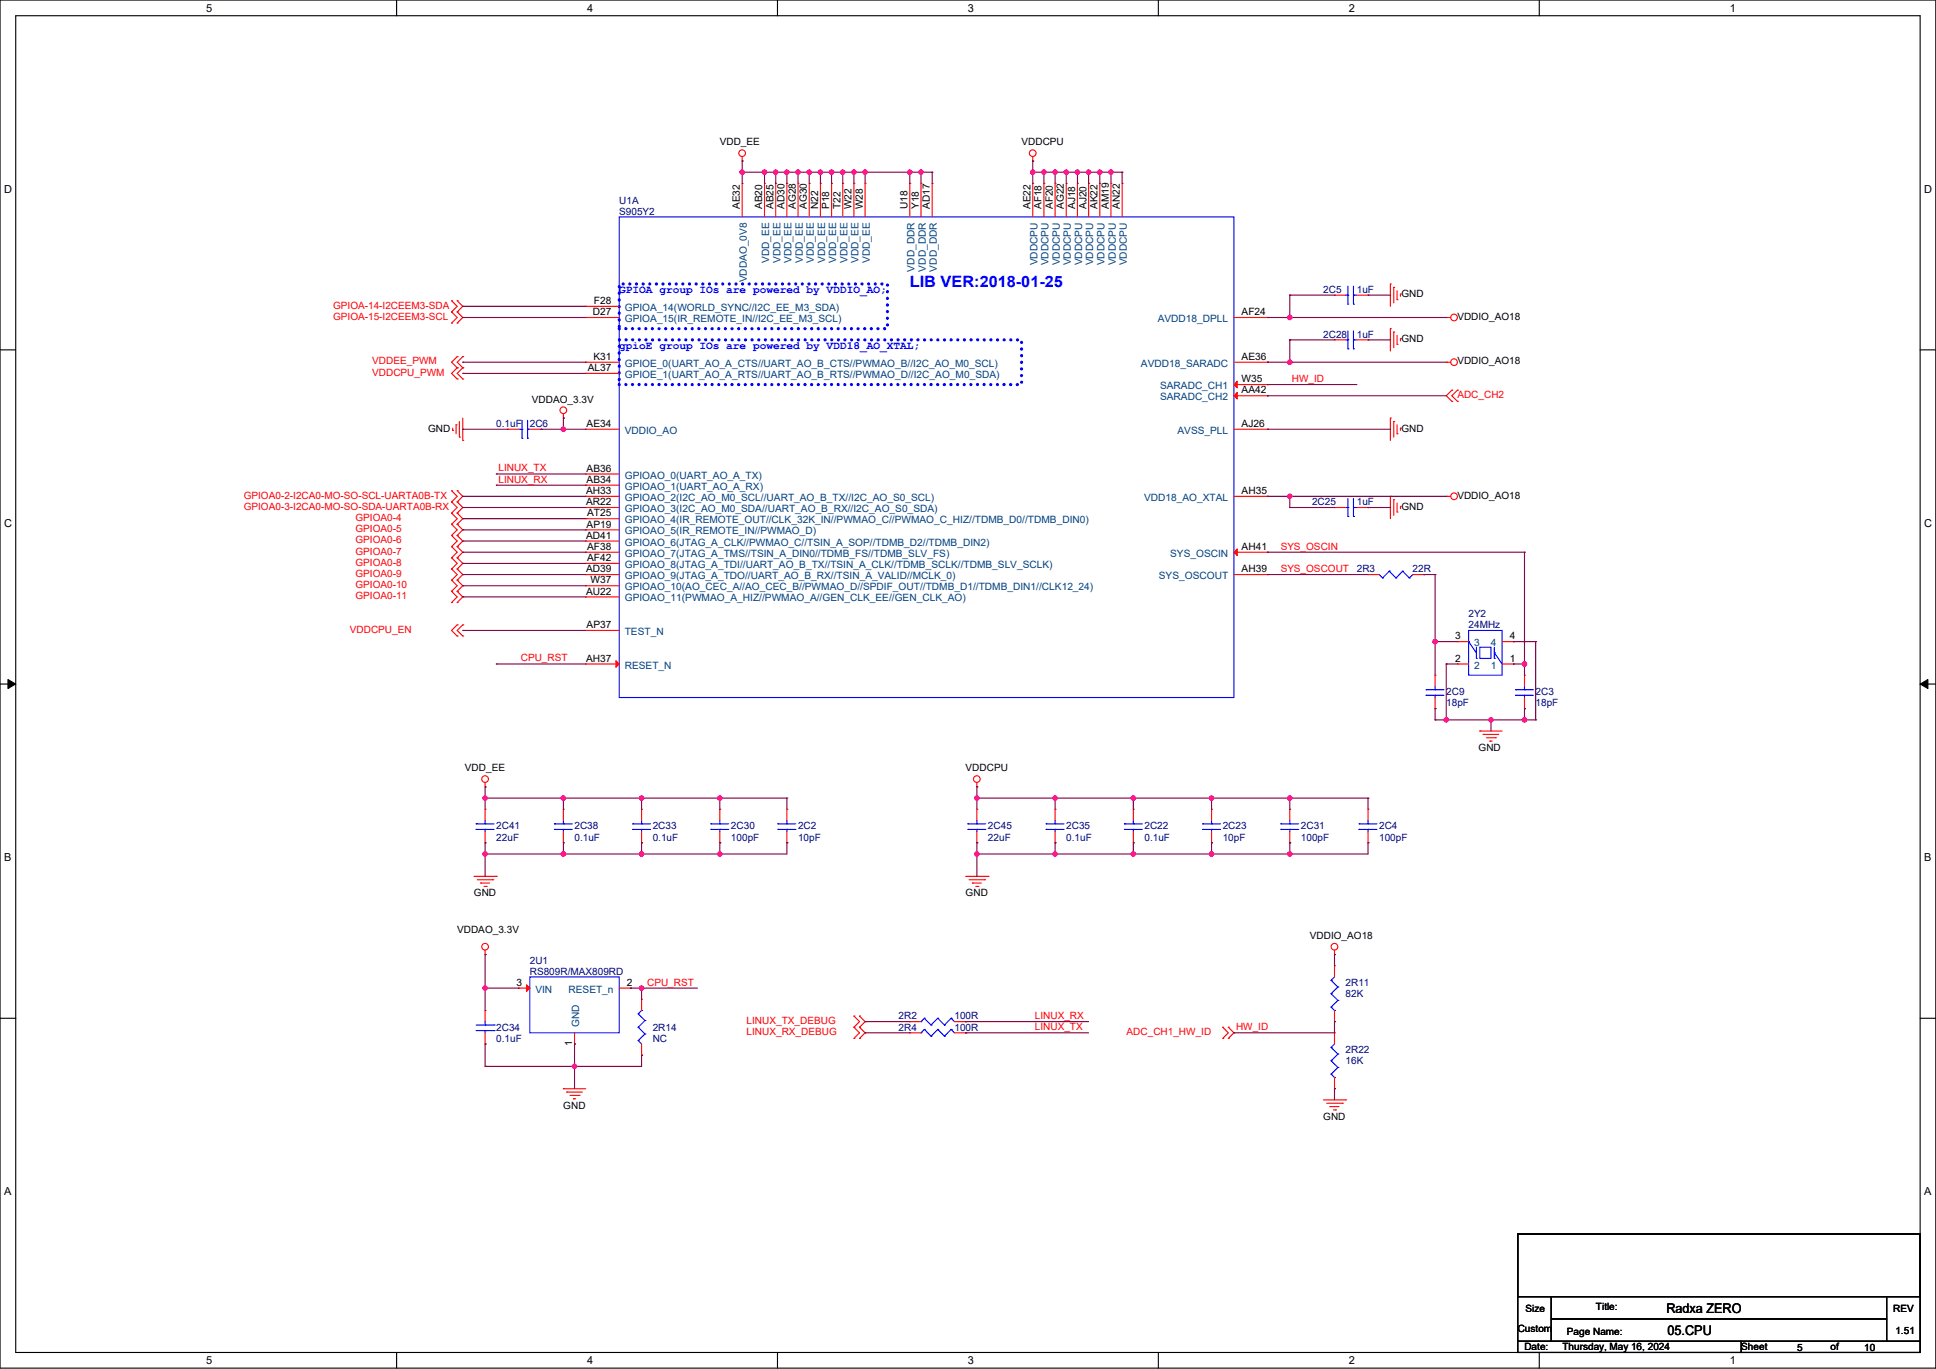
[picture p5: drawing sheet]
<svg xmlns="http://www.w3.org/2000/svg" width="594mm" height="420mm" viewBox="0 0 594 420" stroke-linecap="round" stroke-linejoin="round" font-family="sans-serif">
<defs><g id="words">
<text font-size="4.8" fill="#00f" x="279.2" y="88.1">LIB VER:2018-01-25</text>
<g font-size="4.1">
<text x="511.3" y="402.8">Radxa ZERO</text>
<text x="511.6" y="409.7">05.CPU</text>
</g>
<g font-size="3.4">
<text x="63.2" y="3.6">5</text>
<text x="180.1" y="3.6">4</text>
<text x="297" y="3.6">3</text>
<text x="413.8" y="3.6">2</text>
<text x="530.7" y="3.6">1</text>
<text x="1.2" y="59.1">D</text>
<text x="590.4" y="59.1">D</text>
<text x="1.2" y="161.6">C</text>
<text x="590.4" y="161.6">C</text>
<text x="1.2" y="264.2">B</text>
<text x="590.4" y="264.2">B</text>
<text x="1.2" y="366.7">A</text>
<text x="590.4" y="366.7">A</text>
<text x="63.2" y="418.5">5</text>
<text x="180.1" y="418.5">4</text>
<text x="297" y="418.5">3</text>
<text x="413.8" y="418.5">2</text>
<text x="530.7" y="418.5">1</text>
</g>
<g font-size="3.4" fill="#00f">
<text x="190" y="90">GPIOA group IOs are powered by VDDIO_AO;</text>
<text x="190" y="107.1">gpioE group IOs are powered by VDD18_AO_XTAL;</text>
</g>
<g font-size="3.1">
<text x="220.8" y="44.6">VDD_EE</text>
<text x="313.4" y="44.6">VDDCPU</text>
<text x="227" y="64.2" transform="rotate(-90 227 64.2)">AE32</text>
<text x="233.9" y="64.2" transform="rotate(-90 233.9 64.2)">AB20</text>
<text x="237.3" y="64.2" transform="rotate(-90 237.3 64.2)">AB25</text>
<text x="240.7" y="64.2" transform="rotate(-90 240.7 64.2)">AD30</text>
<text x="244.2" y="64.2" transform="rotate(-90 244.2 64.2)">AG28</text>
<text x="247.6" y="64.2" transform="rotate(-90 247.6 64.2)">AG30</text>
<text x="251" y="64.2" transform="rotate(-90 251 64.2)">N22</text>
<text x="254.4" y="64.2" transform="rotate(-90 254.4 64.2)">P18</text>
<text x="257.9" y="64.2" transform="rotate(-90 257.9 64.2)">T22</text>
<text x="261.3" y="64.2" transform="rotate(-90 261.3 64.2)">W22</text>
<text x="264.7" y="64.2" transform="rotate(-90 264.7 64.2)">W28</text>
<text x="278.4" y="64.2" transform="rotate(-90 278.4 64.2)">U18</text>
<text x="281.9" y="64.2" transform="rotate(-90 281.9 64.2)">Y18</text>
<text x="285.3" y="64.2" transform="rotate(-90 285.3 64.2)">AD17</text>
<text x="316.2" y="64.2" transform="rotate(-90 316.2 64.2)">AE22</text>
<text x="319.6" y="64.2" transform="rotate(-90 319.6 64.2)">AF18</text>
<text x="323" y="64.2" transform="rotate(-90 323 64.2)">AF20</text>
<text x="326.5" y="64.2" transform="rotate(-90 326.5 64.2)">AG22</text>
<text x="329.9" y="64.2" transform="rotate(-90 329.9 64.2)">AJ18</text>
<text x="333.3" y="64.2" transform="rotate(-90 333.3 64.2)">AJ20</text>
<text x="336.7" y="64.2" transform="rotate(-90 336.7 64.2)">AK22</text>
<text x="340.2" y="64.2" transform="rotate(-90 340.2 64.2)">AM19</text>
<text x="343.6" y="64.2" transform="rotate(-90 343.6 64.2)">AN22</text>
<text x="182.2" y="93.3">F28</text>
<text x="430" y="91.2">GND</text>
<text x="181.9" y="96.7">D27</text>
<text x="381" y="96.7">AF24</text>
<text x="447.1" y="98.1">VDDIO_AO18</text>
<text x="430" y="105">GND</text>
<text x="180.3" y="113.9">AL37</text>
<text x="182" y="110.4">K31</text>
<text x="381" y="110.4">AE36</text>
<text x="447.1" y="111.8">VDDIO_AO18</text>
<text x="381" y="117.3">W35</text>
<text x="163.2" y="123.5">VDDAO_3.3V</text>
<text x="381" y="120.7">AA42</text>
<text x="180" y="131">AE34</text>
<text x="381" y="131">AJ26</text>
<text x="131.4" y="132.4">GND</text>
<text x="430" y="132.4">GND</text>
<text x="180" y="144.7">AB36</text>
<text x="180" y="148.1">AB34</text>
<text x="179.8" y="151.6">AH33</text>
<text x="179.8" y="155">AR22</text>
<text x="381" y="151.6">AH35</text>
<text x="447.1" y="153">VDDIO_AO18</text>
<text x="180" y="161.9">AP19</text>
<text x="180.1" y="158.4">AT25</text>
<text x="430" y="156.4">GND</text>
<text x="179.8" y="165.3">AD41</text>
<text x="180.1" y="168.7">AF38</text>
<text x="180.1" y="172.1">AF42</text>
<text x="381" y="168.7">AH41</text>
<text x="179.8" y="175.6">AD39</text>
<text x="181.2" y="179">W37</text>
<text x="381" y="175.6">AH39</text>
<text x="179.8" y="182.4">AU22</text>
<text x="180" y="192.7">AP37</text>
<text x="446.5" y="196.2">3</text>
<text x="463.3" y="196.2">4</text>
<text x="179.8" y="203">AH37</text>
<text x="446.5" y="203">2</text>
<text x="463.3" y="203">1</text>
<text x="453.7" y="230.5">GND</text>
<text x="142.7" y="236.6">VDD_EE</text>
<text x="296.3" y="236.6">VDDCPU</text>
<text x="145.4" y="275">GND</text>
<text x="296.3" y="275">GND</text>
<text x="140.3" y="286.4">VDDAO_3.3V</text>
<text x="401.9" y="288.1">VDDIO_AO18</text>
<text x="158.4" y="302.4">3</text>
<text x="192.4" y="302.4">2</text>
<text x="175.6" y="321" transform="rotate(-90 175.6 321)">1</text>
<text x="172.8" y="340.2">GND</text>
<text x="406" y="343.6">GND</text>
<text x="489.7" y="401.9">Title:</text>
<text x="468.1" y="402.6">Size</text>
<text x="580.9" y="402.6">REV</text>
<text x="465.7" y="408.8">Custom</text>
<text x="480.8" y="409.4">Page Name:</text>
<text x="581.5" y="409.1">1.51</text>
<text x="467.7" y="414.3">Date:</text>
<text x="479.4" y="414.3">Thursday, May 16, 2024</text>
<text x="534.2" y="414.3">Sheet</text>
<text x="551.4" y="414.6">5</text>
<text x="561.7" y="414.3">of</text>
<text x="572" y="414.6">10</text>
</g>
<g font-size="3.1" fill="#000080">
<text x="190" y="62.4">U1A</text>
<text x="190" y="65.9">S905Y2</text>
<text x="406" y="89.9">2C5</text>
<text x="416.3" y="89.9">1uF</text>
<text x="406" y="103.6">2C28</text>
<text x="416.3" y="103.6">1uF</text>
<text x="152.3" y="131">0.1uF</text>
<text x="162.6" y="131">2C6</text>
<text x="402.6" y="155">2C25</text>
<text x="416.3" y="155">1uF</text>
<text x="416.3" y="175.6">2R3</text>
<text x="433.4" y="175.6">22R</text>
<text x="450.6" y="189.3">2Y2</text>
<text x="450.6" y="192.7">24MHz</text>
<text x="443.7" y="213.3">2C9</text>
<text x="471.1" y="213.3">2C3</text>
<text x="443.7" y="216.7">18pF</text>
<text x="471.1" y="216.7">18pF</text>
<text x="152.3" y="254.5">2C41</text>
<text x="152.3" y="257.9">22uF</text>
<text x="176.3" y="254.5">2C38</text>
<text x="176.3" y="257.9">0.1uF</text>
<text x="200.3" y="254.5">2C33</text>
<text x="200.3" y="257.9">0.1uF</text>
<text x="224.3" y="254.5">2C30</text>
<text x="224.3" y="257.9">100pF</text>
<text x="244.8" y="254.5">2C2</text>
<text x="244.8" y="257.9">10pF</text>
<text x="303.1" y="254.5">2C45</text>
<text x="303.1" y="257.9">22uF</text>
<text x="327.1" y="254.5">2C35</text>
<text x="327.1" y="257.9">0.1uF</text>
<text x="351.1" y="254.5">2C22</text>
<text x="351.1" y="257.9">0.1uF</text>
<text x="375.1" y="254.5">2C23</text>
<text x="375.1" y="257.9">10pF</text>
<text x="399.1" y="254.5">2C31</text>
<text x="399.1" y="257.9">100pF</text>
<text x="423.1" y="254.5">2C4</text>
<text x="423.1" y="257.9">100pF</text>
<text x="162.6" y="295.6">2U1</text>
<text x="162.6" y="299">RS809R/MAX809RD</text>
<text x="412.9" y="302.5">2R11</text>
<text x="412.9" y="305.9">82K</text>
<text x="152.3" y="316.2">2C34</text>
<text x="200.3" y="316.2">2R14</text>
<text x="275.7" y="312.8">2R2</text>
<text x="275.7" y="316.2">2R4</text>
<text x="292.8" y="312.8">100R</text>
<text x="292.8" y="316.2">100R</text>
<text x="152.3" y="319.6">0.1uF</text>
<text x="200.3" y="319.6">NC</text>
<text x="412.9" y="323">2R22</text>
<text x="412.9" y="326.5">16K</text>
</g>
<g font-size="3.1" fill="#004080">
<text x="236" y="80.7" transform="rotate(-90 236 80.7)">VDD_EE</text>
<text x="239.4" y="80.7" transform="rotate(-90 239.4 80.7)">VDD_EE</text>
<text x="242.9" y="80.7" transform="rotate(-90 242.9 80.7)">VDD_EE</text>
<text x="246.3" y="80.7" transform="rotate(-90 246.3 80.7)">VDD_EE</text>
<text x="249.7" y="80.7" transform="rotate(-90 249.7 80.7)">VDD_EE</text>
<text x="253.2" y="80.7" transform="rotate(-90 253.2 80.7)">VDD_EE</text>
<text x="256.6" y="80.7" transform="rotate(-90 256.6 80.7)">VDD_EE</text>
<text x="260" y="80.7" transform="rotate(-90 260 80.7)">VDD_EE</text>
<text x="263.4" y="80.7" transform="rotate(-90 263.4 80.7)">VDD_EE</text>
<text x="266.9" y="80.7" transform="rotate(-90 266.9 80.7)">VDD_EE</text>
<text x="280.6" y="83.3" transform="rotate(-90 280.6 83.3)">VDD_DDR</text>
<text x="284" y="83.3" transform="rotate(-90 284 83.3)">VDD_DDR</text>
<text x="287.4" y="83.3" transform="rotate(-90 287.4 83.3)">VDD_DDR</text>
<text x="318.3" y="81.4" transform="rotate(-90 318.3 81.4)">VDDCPU</text>
<text x="321.7" y="81.4" transform="rotate(-90 321.7 81.4)">VDDCPU</text>
<text x="325.2" y="81.4" transform="rotate(-90 325.2 81.4)">VDDCPU</text>
<text x="328.6" y="81.4" transform="rotate(-90 328.6 81.4)">VDDCPU</text>
<text x="332" y="81.4" transform="rotate(-90 332 81.4)">VDDCPU</text>
<text x="335.4" y="81.4" transform="rotate(-90 335.4 81.4)">VDDCPU</text>
<text x="338.9" y="81.4" transform="rotate(-90 338.9 81.4)">VDDCPU</text>
<text x="342.3" y="81.4" transform="rotate(-90 342.3 81.4)">VDDCPU</text>
<text x="345.7" y="81.4" transform="rotate(-90 345.7 81.4)">VDDCPU</text>
<text x="229.2" y="86.6" transform="rotate(-90 229.2 86.6)">VDDAO_0V8</text>
<text x="191.7" y="95.4">GPIOA_14(WORLD_SYNC//I2C_EE_M3_SDA)</text>
<text x="191.7" y="98.8">GPIOA_15(IR_REMOTE_IN//I2C_EE_M3_SCL)</text>
<text x="355.2" y="98.8">AVDD18_DPLL</text>
<text x="191.7" y="112.5">GPIOE_0(UART_AO_A_CTS//UART_AO_B_CTS//PWMAO_B//I2C_AO_M0_SCL)</text>
<text x="350.1" y="112.5">AVDD18_SARADC</text>
<text x="191.7" y="116">GPIOE_1(UART_AO_A_RTS//UART_AO_B_RTS//PWMAO_D//I2C_AO_M0_SDA)</text>
<text x="355.9" y="119.4">SARADC_CH1</text>
<text x="355.9" y="122.8">SARADC_CH2</text>
<text x="191.7" y="133.1">VDDIO_AO</text>
<text x="361.3" y="133.1">AVSS_PLL</text>
<text x="191.7" y="146.8">GPIOAO_0(UART_AO_A_TX)</text>
<text x="191.7" y="150.2">GPIOAO_1(UART_AO_A_RX)</text>
<text x="191.7" y="153.7">GPIOAO_2(I2C_AO_M0_SCL//UART_AO_B_TX//I2C_AO_S0_SCL)</text>
<text x="351.1" y="153.7">VDD18_AO_XTAL</text>
<text x="191.7" y="157.1">GPIOAO_3(I2C_AO_M0_SDA//UART_AO_B_RX//I2C_AO_S0_SDA)</text>
<text x="191.7" y="160.5">GPIOAO_4(IR_REMOTE_OUT//CLK_32K_IN//PWMAO_C//PWMAO_C_HIZ//TDMB_D0//TDMB_DIN0)</text>
<text x="191.7" y="164">GPIOAO_5(IR_REMOTE_IN//PWMAO_D)</text>
<text x="191.7" y="167.4">GPIOAO_6(JTAG_A_CLK//PWMAO_C//TSIN_A_SOP//TDMB_D2//TDMB_DIN2)</text>
<text x="191.7" y="170.8">GPIOAO_7(JTAG_A_TMS//TSIN_A_DIN0//TDMB_FS//TDMB_SLV_FS)</text>
<text x="359" y="170.8">SYS_OSCIN</text>
<text x="191.7" y="174.2">GPIOAO_8(JTAG_A_TDI//UART_AO_B_TX//TSIN_A_CLK//TDMB_SCLK//TDMB_SLV_SCLK)</text>
<text x="191.7" y="177.7">GPIOAO_9(JTAG_A_TDO//UART_AO_B_RX//TSIN_A_VALID//MCLK_0)</text>
<text x="355.6" y="177.7">SYS_OSCOUT</text>
<text x="191.7" y="181.1">GPIOAO_10(AO_CEC_A//AO_CEC_B//PWMAO_D//SPDIF_OUT//TDMB_D1//TDMB_DIN1//CLK12_24)</text>
<text x="191.7" y="184.5">GPIOAO_11(PWMAO_A_HIZ//PWMAO_A//GEN_CLK_EE//GEN_CLK_AO)</text>
<text x="191.7" y="194.8">TEST_N</text>
<text x="452.3" y="198.2">3</text>
<text x="457.4" y="198.2">4</text>
<text x="191.7" y="205.1">RESET_N</text>
<text x="452.3" y="205.1">2</text>
<text x="457.4" y="205.1">1</text>
<text x="164.3" y="304.5">VIN</text>
<text x="174.4" y="304.5">RESET_n</text>
<text x="177.7" y="315.2" transform="rotate(-90 177.7 315.2)">GND</text>
</g>
<g font-size="3.1" fill="#f00">
<text x="102.2" y="94.7">GPIOA-14-I2CEEM3-SDA</text>
<text x="102.2" y="98.1">GPIOA-15-I2CEEM3-SCL</text>
<text x="114.2" y="111.8">VDDEE_PWM</text>
<text x="114.2" y="115.3">VDDCPU_PWM</text>
<text x="396.4" y="117.2">HW_ID</text>
<text x="447.1" y="122.1">ADC_CH2</text>
<text x="152.9" y="148.1">LINUX_RX</text>
<text x="152.9" y="144.6">LINUX_TX</text>
<text x="74.8" y="153">GPIOA0-2-I2CA0-MO-SO-SCL-UARTA0B-TX</text>
<text x="74.8" y="156.4">GPIOA0-3-I2CA0-MO-SO-SDA-UARTA0B-RX</text>
<text x="109.1" y="159.8">GPIOA0-4</text>
<text x="109.1" y="163.3">GPIOA0-5</text>
<text x="109.1" y="166.7">GPIOA0-6</text>
<text x="109.1" y="170.1">GPIOA0-7</text>
<text x="109.1" y="173.5">GPIOA0-8</text>
<text x="393" y="168.6">SYS_OSCIN</text>
<text x="109.1" y="177">GPIOA0-9</text>
<text x="393" y="175.5">SYS_OSCOUT</text>
<text x="109.1" y="180.4">GPIOA0-10</text>
<text x="109.1" y="183.8">GPIOA0-11</text>
<text x="107.4" y="194.1">VDDCPU_EN</text>
<text x="159.8" y="202.9">CPU_RST</text>
<text x="198.6" y="302.4">CPU_RST</text>
<text x="229.1" y="317.6">LINUX_RX_DEBUG</text>
<text x="229.1" y="314.1">LINUX_TX_DEBUG</text>
<text x="317.5" y="316.1">LINUX_TX</text>
<text x="317.5" y="312.7">LINUX_RX</text>
<text x="345.7" y="317.6">ADC_CH1_HW_ID</text>
<text x="379.2" y="316.1">HW_ID</text>
</g>
</g></defs>
<path d="M0 0h593.9v419.7h-593.9zM4.8 4.8h584.3v410.1h-584.3z" fill="none" stroke="#000" stroke-width=".34"/>
<g fill="#fff">
<path d="M63.2 .6h1.9v3.7h-1.9z"/>
<path d="M63.2 415.5h1.9v3.7h-1.9z"/>
</g>
<path d="M121.7 0v4.8M121.7 414.9v4.8" fill="none" stroke="#000" stroke-width=".34"/>
<g fill="#fff">
<path d="M180.1 .6h1.9v3.7h-1.9z"/>
<path d="M180.1 415.5h1.9v3.7h-1.9z"/>
</g>
<path d="M238.5 0v4.8M238.5 414.9v4.8" fill="none" stroke="#000" stroke-width=".34"/>
<g fill="#fff">
<path d="M297 .6h1.9v3.7h-1.9z"/>
<path d="M297 415.5h1.9v3.7h-1.9z"/>
</g>
<path d="M355.4 0v4.8M355.4 414.9v4.8" fill="none" stroke="#000" stroke-width=".34"/>
<g fill="#fff">
<path d="M413.8 .6h1.9v3.7h-1.9z"/>
<path d="M413.8 415.5h1.9v3.7h-1.9z"/>
</g>
<path d="M472.3 0v4.8M472.3 414.9v4.8" fill="none" stroke="#000" stroke-width=".34"/>
<g fill="#fff">
<path d="M530.7 .6h1.9v3.7h-1.9z"/>
<path d="M530.7 415.5h1.9v3.7h-1.9z"/>
<path d="M1.2 56.1h2.5v3.7h-2.5z"/>
<path d="M590.3 56.1h2.5v3.7h-2.5z"/>
<path d="M1.2 158.6h2.5v3.7h-2.5z"/>
<path d="M590.3 158.6h2.5v3.7h-2.5z"/>
</g>
<path d="M0 107.3h4.8M589.1 107.3h4.8" fill="none" stroke="#000" stroke-width=".34"/>
<g fill="#fff">
<path d="M1.2 261.1h2.3v3.8h-2.3z"/>
<path d="M590.3 261.1h2.3v3.8h-2.3z"/>
</g>
<path d="M0 209.9h4.8M589.1 209.9h4.8" fill="none" stroke="#000" stroke-width=".34"/>
<path d="M2.4 208.5l2.4 1.4-2.4 1.3zM589.1 209.9l2.4-1.4v2.7z" fill="#000" stroke="#000" stroke-width=".31"/>
<g fill="#fff">
<path d="M1.2 363.6h2.3v3.8h-2.3z"/>
<path d="M590.3 363.6h2.3v3.8h-2.3z"/>
</g>
<path d="M0 312.4h4.8M589.1 312.4h4.8" fill="none" stroke="#000" stroke-width=".34"/>
<path d="M454 224.3h6.9" fill="none" stroke="#f00" stroke-width=".34"/>
<circle cx="454" cy="224.3" r=".17" fill="#f00"/>
<path d="M455.1 225.3h4.7" fill="none" stroke="#f00" stroke-width=".34"/>
<circle cx="455.1" cy="225.3" r=".17" fill="#f00"/>
<path d="M456.1 226.3h2.7" fill="none" stroke="#f00" stroke-width=".34"/>
<circle cx="458.8" cy="226.3" r=".17" fill="#f00"/>
<path d="M457.1 227.4h.7" fill="none" stroke="#f00" stroke-width=".34"/>
<circle cx="457.1" cy="227.4" r=".17" fill="#f00"/>
<path d="M443.7 152.3h1.4" fill="none" stroke="#f00" stroke-width=".34"/>
<circle cx="443.7" cy="152.3" r=".17" fill="#f00"/>
<g fill="none" stroke="#f00" stroke-width=".34">
<path d="M426.6 152.3v6.8"/>
<circle cx="446.1" cy="152.3" r="1.02"/>
</g>
<circle cx="426.6" cy="152.3" r=".17" fill="#f00"/>
<path d="M427.6 153.3v4.8" fill="none" stroke="#f00" stroke-width=".34"/>
<circle cx="427.6" cy="153.3" r=".17" fill="#f00"/>
<path d="M428.6 154.3v2.8" fill="none" stroke="#f00" stroke-width=".34"/>
<circle cx="428.6" cy="157.1" r=".17" fill="#f00"/>
<path d="M429.7 155.4v.6" fill="none" stroke="#f00" stroke-width=".34"/>
<circle cx="429.7" cy="155.4" r=".17" fill="#f00"/>
<path d="M426.6 100.8v6.9" fill="none" stroke="#f00" stroke-width=".34"/>
<circle cx="426.6" cy="100.8" r=".17" fill="#f00"/>
<path d="M427.6 101.9v4.8" fill="none" stroke="#f00" stroke-width=".34"/>
<circle cx="427.6" cy="101.9" r=".17" fill="#f00"/>
<path d="M428.6 102.9v2.7" fill="none" stroke="#f00" stroke-width=".34"/>
<circle cx="428.6" cy="105.6" r=".17" fill="#f00"/>
<path d="M429.7 103.9v.7" fill="none" stroke="#f00" stroke-width=".34"/>
<circle cx="429.7" cy="103.9" r=".17" fill="#f00"/>
<path d="M443.7 111.1h1.4" fill="none" stroke="#f00" stroke-width=".34"/>
<circle cx="443.7" cy="111.1" r=".17" fill="#f00"/>
<g fill="none" stroke="#f00" stroke-width=".34">
<path d="M172.8 126.9v1.4"/>
<circle cx="446.1" cy="111.1" r="1.02"/>
</g>
<circle cx="172.8" cy="128.3" r=".17" fill="#f00"/>
<g fill="none" stroke="#f00" stroke-width=".34">
<path d="M316.9 48v1.4"/>
<circle cx="172.8" cy="125.9" r="1.02"/>
</g>
<circle cx="316.9" cy="49.4" r=".17" fill="#f00"/>
<g fill="none" stroke="#f00" stroke-width=".34">
<path d="M227.7 48v1.4"/>
<circle cx="316.9" cy="47" r="1.02"/>
</g>
<circle cx="227.7" cy="49.4" r=".17" fill="#f00"/>
<g fill="none" stroke="#f00" stroke-width=".34">
<path d="M148.8 291.5v1.4"/>
<circle cx="227.7" cy="47" r="1.02"/>
</g>
<circle cx="148.8" cy="292.9" r=".17" fill="#f00"/>
<g fill="none" stroke="#f00" stroke-width=".34">
<path d="M172.8 334h6.9"/>
<circle cx="148.8" cy="290.5" r="1.02"/>
</g>
<circle cx="172.8" cy="334" r=".17" fill="#f00"/>
<path d="M173.9 335h4.8" fill="none" stroke="#f00" stroke-width=".34"/>
<circle cx="173.9" cy="335" r=".17" fill="#f00"/>
<path d="M174.9 336.1h2.8" fill="none" stroke="#f00" stroke-width=".34"/>
<circle cx="177.7" cy="336.1" r=".17" fill="#f00"/>
<path d="M175.9 337.1h.7" fill="none" stroke="#f00" stroke-width=".34"/>
<circle cx="175.9" cy="337.1" r=".17" fill="#f00"/>
<path d="M426.6 87.1v6.9" fill="none" stroke="#f00" stroke-width=".34"/>
<circle cx="426.6" cy="87.1" r=".17" fill="#f00"/>
<path d="M427.6 88.2v4.7" fill="none" stroke="#f00" stroke-width=".34"/>
<circle cx="427.6" cy="88.2" r=".17" fill="#f00"/>
<path d="M428.6 89.2v2.7" fill="none" stroke="#f00" stroke-width=".34"/>
<circle cx="428.6" cy="91.9" r=".17" fill="#f00"/>
<path d="M429.7 90.2v.7" fill="none" stroke="#f00" stroke-width=".34"/>
<circle cx="429.7" cy="90.2" r=".17" fill="#f00"/>
<path d="M443.7 97.4h1.4" fill="none" stroke="#f00" stroke-width=".34"/>
<circle cx="443.7" cy="97.4" r=".17" fill="#f00"/>
<g fill="none" stroke="#f00" stroke-width=".34">
<path d="M426.6 128.3v6.8"/>
<circle cx="446.1" cy="97.4" r="1.02"/>
</g>
<circle cx="426.6" cy="128.3" r=".17" fill="#f00"/>
<path d="M427.6 129.3v4.8" fill="none" stroke="#f00" stroke-width=".34"/>
<circle cx="427.6" cy="129.3" r=".17" fill="#f00"/>
<path d="M428.6 130.3v2.8" fill="none" stroke="#f00" stroke-width=".34"/>
<circle cx="428.6" cy="133.1" r=".17" fill="#f00"/>
<path d="M429.7 131.4v.6" fill="none" stroke="#f00" stroke-width=".34"/>
<circle cx="429.7" cy="131.4" r=".17" fill="#f00"/>
<path d="M409.4 291.5v1.4" fill="none" stroke="#f00" stroke-width=".34"/>
<circle cx="409.4" cy="292.9" r=".17" fill="#f00"/>
<g fill="none" stroke="#f00" stroke-width=".34">
<path d="M406 337.4h6.9"/>
<circle cx="409.4" cy="290.5" r="1.02"/>
</g>
<circle cx="412.9" cy="337.4" r=".17" fill="#f00"/>
<path d="M407.1 338.5h4.7" fill="none" stroke="#f00" stroke-width=".34"/>
<circle cx="411.8" cy="338.5" r=".17" fill="#f00"/>
<path d="M408.1 339.5h2.7" fill="none" stroke="#f00" stroke-width=".34"/>
<circle cx="408.1" cy="339.5" r=".17" fill="#f00"/>
<path d="M409.1 340.5h.7" fill="none" stroke="#f00" stroke-width=".34"/>
<circle cx="409.8" cy="340.5" r=".17" fill="#f00"/>
<path d="M142 128.3v6.8" fill="none" stroke="#f00" stroke-width=".34"/>
<circle cx="142" cy="135.1" r=".17" fill="#f00"/>
<path d="M140.9 129.3v4.8" fill="none" stroke="#f00" stroke-width=".34"/>
<circle cx="140.9" cy="134.1" r=".17" fill="#f00"/>
<path d="M139.9 130.3v2.8" fill="none" stroke="#f00" stroke-width=".34"/>
<circle cx="139.9" cy="130.3" r=".17" fill="#f00"/>
<path d="M138.9 131.4v.6" fill="none" stroke="#f00" stroke-width=".34"/>
<circle cx="138.9" cy="132" r=".17" fill="#f00"/>
<path d="M296.3 268.9h6.8" fill="none" stroke="#f00" stroke-width=".34"/>
<circle cx="303.1" cy="268.9" r=".17" fill="#f00"/>
<path d="M297.3 269.9h4.8" fill="none" stroke="#f00" stroke-width=".34"/>
<circle cx="302.1" cy="269.9" r=".17" fill="#f00"/>
<path d="M298.3 270.9h2.8" fill="none" stroke="#f00" stroke-width=".34"/>
<circle cx="298.3" cy="270.9" r=".17" fill="#f00"/>
<path d="M299.4 271.9h.7" fill="none" stroke="#f00" stroke-width=".34"/>
<circle cx="300.1" cy="271.9" r=".17" fill="#f00"/>
<path d="M148.8 240.1v1.3" fill="none" stroke="#f00" stroke-width=".34"/>
<circle cx="148.8" cy="241.4" r=".17" fill="#f00"/>
<g fill="none" stroke="#f00" stroke-width=".34">
<path d="M145.4 268.9h6.9"/>
<circle cx="148.8" cy="239" r="1.02"/>
</g>
<circle cx="152.3" cy="268.9" r=".17" fill="#f00"/>
<path d="M146.5 269.9h4.7" fill="none" stroke="#f00" stroke-width=".34"/>
<circle cx="151.2" cy="269.9" r=".17" fill="#f00"/>
<path d="M147.5 270.9h2.7" fill="none" stroke="#f00" stroke-width=".34"/>
<circle cx="147.5" cy="270.9" r=".17" fill="#f00"/>
<path d="M148.5 271.9h.7" fill="none" stroke="#f00" stroke-width=".34"/>
<circle cx="149.2" cy="271.9" r=".17" fill="#f00"/>
<path d="M299.7 240.1v1.3" fill="none" stroke="#f00" stroke-width=".34"/>
<circle cx="299.7" cy="241.4" r=".17" fill="#f00"/>
<g fill="none" stroke="#f00" stroke-width=".34">
<path d="M138.6 193.4l1.7 1.7"/>
<circle cx="299.7" cy="239" r="1.02"/>
</g>
<circle cx="140.3" cy="195.1" r=".17" fill="#f00"/>
<path d="M140.3 191.7l-1.7 1.7" fill="none" stroke="#f00" stroke-width=".34"/>
<circle cx="140.3" cy="191.7" r=".17" fill="#f00"/>
<path d="M140.3 193.4l1.7 1.7" fill="none" stroke="#f00" stroke-width=".34"/>
<circle cx="142" cy="195.1" r=".17" fill="#f00"/>
<path d="M142 191.7l-1.7 1.7" fill="none" stroke="#f00" stroke-width=".34"/>
<circle cx="142" cy="191.7" r=".17" fill="#f00"/>
<path d="M138.6 111.1l1.7 1.7" fill="none" stroke="#f00" stroke-width=".34"/>
<circle cx="140.3" cy="112.8" r=".17" fill="#f00"/>
<path d="M140.3 109.4l-1.7 1.7" fill="none" stroke="#f00" stroke-width=".34"/>
<circle cx="140.3" cy="109.4" r=".17" fill="#f00"/>
<path d="M140.3 111.1l1.7 1.7" fill="none" stroke="#f00" stroke-width=".34"/>
<circle cx="142" cy="112.8" r=".17" fill="#f00"/>
<path d="M142 109.4l-1.7 1.7" fill="none" stroke="#f00" stroke-width=".34"/>
<circle cx="142" cy="109.4" r=".17" fill="#f00"/>
<path d="M138.6 114.6l1.7 1.7" fill="none" stroke="#f00" stroke-width=".34"/>
<circle cx="140.3" cy="116.3" r=".17" fill="#f00"/>
<path d="M140.3 112.8l-1.7 1.8" fill="none" stroke="#f00" stroke-width=".34"/>
<circle cx="140.3" cy="112.8" r=".17" fill="#f00"/>
<path d="M140.3 114.6l1.7 1.7" fill="none" stroke="#f00" stroke-width=".34"/>
<circle cx="142" cy="116.3" r=".17" fill="#f00"/>
<path d="M142 112.8l-1.7 1.8" fill="none" stroke="#f00" stroke-width=".34"/>
<circle cx="142" cy="112.8" r=".17" fill="#f00"/>
<path d="M142 152.3l-1.7 1.7" fill="none" stroke="#f00" stroke-width=".34"/>
<circle cx="140.3" cy="154" r=".17" fill="#f00"/>
<path d="M140.3 150.6l1.7 1.7" fill="none" stroke="#f00" stroke-width=".34"/>
<circle cx="140.3" cy="150.6" r=".17" fill="#f00"/>
<path d="M138.6 150.6l1.7 1.7" fill="none" stroke="#f00" stroke-width=".34"/>
<circle cx="138.6" cy="150.6" r=".17" fill="#f00"/>
<path d="M140.3 152.3l-1.7 1.7" fill="none" stroke="#f00" stroke-width=".34"/>
<circle cx="138.6" cy="154" r=".17" fill="#f00"/>
<path d="M142 155.7l-1.7 1.7" fill="none" stroke="#f00" stroke-width=".34"/>
<circle cx="140.3" cy="157.4" r=".17" fill="#f00"/>
<path d="M140.3 154l1.7 1.7" fill="none" stroke="#f00" stroke-width=".34"/>
<circle cx="140.3" cy="154" r=".17" fill="#f00"/>
<path d="M138.6 154l1.7 1.7" fill="none" stroke="#f00" stroke-width=".34"/>
<circle cx="138.6" cy="154" r=".17" fill="#f00"/>
<path d="M140.3 155.7l-1.7 1.7" fill="none" stroke="#f00" stroke-width=".34"/>
<circle cx="138.6" cy="157.4" r=".17" fill="#f00"/>
<path d="M142 159.1l-1.7 1.7" fill="none" stroke="#f00" stroke-width=".34"/>
<circle cx="140.3" cy="160.8" r=".17" fill="#f00"/>
<path d="M140.3 157.4l1.7 1.7" fill="none" stroke="#f00" stroke-width=".34"/>
<circle cx="140.3" cy="157.4" r=".17" fill="#f00"/>
<path d="M138.6 157.4l1.7 1.7" fill="none" stroke="#f00" stroke-width=".34"/>
<circle cx="138.6" cy="157.4" r=".17" fill="#f00"/>
<path d="M140.3 159.1l-1.7 1.7" fill="none" stroke="#f00" stroke-width=".34"/>
<circle cx="138.6" cy="160.8" r=".17" fill="#f00"/>
<path d="M142 162.6l-1.7 1.7" fill="none" stroke="#f00" stroke-width=".34"/>
<circle cx="140.3" cy="164.3" r=".17" fill="#f00"/>
<path d="M140.3 160.8l1.7 1.8" fill="none" stroke="#f00" stroke-width=".34"/>
<circle cx="140.3" cy="160.8" r=".17" fill="#f00"/>
<path d="M138.6 160.8l1.7 1.8" fill="none" stroke="#f00" stroke-width=".34"/>
<circle cx="138.6" cy="160.8" r=".17" fill="#f00"/>
<path d="M140.3 162.6l-1.7 1.7" fill="none" stroke="#f00" stroke-width=".34"/>
<circle cx="138.6" cy="164.3" r=".17" fill="#f00"/>
<path d="M142 166l-1.7 1.7" fill="none" stroke="#f00" stroke-width=".34"/>
<circle cx="140.3" cy="167.7" r=".17" fill="#f00"/>
<path d="M140.3 164.3l1.7 1.7" fill="none" stroke="#f00" stroke-width=".34"/>
<circle cx="140.3" cy="164.3" r=".17" fill="#f00"/>
<path d="M138.6 164.3l1.7 1.7" fill="none" stroke="#f00" stroke-width=".34"/>
<circle cx="138.6" cy="164.3" r=".17" fill="#f00"/>
<path d="M140.3 166l-1.7 1.7" fill="none" stroke="#f00" stroke-width=".34"/>
<circle cx="138.6" cy="167.7" r=".17" fill="#f00"/>
<path d="M142 169.4l-1.7 1.7" fill="none" stroke="#f00" stroke-width=".34"/>
<circle cx="140.3" cy="171.1" r=".17" fill="#f00"/>
<path d="M140.3 167.7l1.7 1.7" fill="none" stroke="#f00" stroke-width=".34"/>
<circle cx="140.3" cy="167.7" r=".17" fill="#f00"/>
<path d="M138.6 167.7l1.7 1.7" fill="none" stroke="#f00" stroke-width=".34"/>
<circle cx="138.6" cy="167.7" r=".17" fill="#f00"/>
<path d="M140.3 169.4l-1.7 1.7" fill="none" stroke="#f00" stroke-width=".34"/>
<circle cx="138.6" cy="171.1" r=".17" fill="#f00"/>
<path d="M142 172.8l-1.7 1.8" fill="none" stroke="#f00" stroke-width=".34"/>
<circle cx="140.3" cy="174.6" r=".17" fill="#f00"/>
<path d="M140.3 171.1l1.7 1.7" fill="none" stroke="#f00" stroke-width=".34"/>
<circle cx="140.3" cy="171.1" r=".17" fill="#f00"/>
<path d="M138.6 171.1l1.7 1.7" fill="none" stroke="#f00" stroke-width=".34"/>
<circle cx="138.6" cy="171.1" r=".17" fill="#f00"/>
<path d="M140.3 172.8l-1.7 1.8" fill="none" stroke="#f00" stroke-width=".34"/>
<circle cx="138.6" cy="174.6" r=".17" fill="#f00"/>
<path d="M142 176.3l-1.7 1.7" fill="none" stroke="#f00" stroke-width=".34"/>
<circle cx="140.3" cy="178" r=".17" fill="#f00"/>
<path d="M140.3 174.6l1.7 1.7" fill="none" stroke="#f00" stroke-width=".34"/>
<circle cx="140.3" cy="174.6" r=".17" fill="#f00"/>
<path d="M138.6 174.6l1.7 1.7" fill="none" stroke="#f00" stroke-width=".34"/>
<circle cx="138.6" cy="174.6" r=".17" fill="#f00"/>
<path d="M140.3 176.3l-1.7 1.7" fill="none" stroke="#f00" stroke-width=".34"/>
<circle cx="138.6" cy="178" r=".17" fill="#f00"/>
<path d="M142 179.7l-1.7 1.7" fill="none" stroke="#f00" stroke-width=".34"/>
<circle cx="140.3" cy="181.4" r=".17" fill="#f00"/>
<path d="M140.3 178l1.7 1.7" fill="none" stroke="#f00" stroke-width=".34"/>
<circle cx="140.3" cy="178" r=".17" fill="#f00"/>
<path d="M138.6 178l1.7 1.7" fill="none" stroke="#f00" stroke-width=".34"/>
<circle cx="138.6" cy="178" r=".17" fill="#f00"/>
<path d="M140.3 179.7l-1.7 1.7" fill="none" stroke="#f00" stroke-width=".34"/>
<circle cx="138.6" cy="181.4" r=".17" fill="#f00"/>
<path d="M142 183.1l-1.7 1.7" fill="none" stroke="#f00" stroke-width=".34"/>
<circle cx="140.3" cy="184.8" r=".17" fill="#f00"/>
<path d="M140.3 181.4l1.7 1.7" fill="none" stroke="#f00" stroke-width=".34"/>
<circle cx="140.3" cy="181.4" r=".17" fill="#f00"/>
<path d="M138.6 181.4l1.7 1.7" fill="none" stroke="#f00" stroke-width=".34"/>
<circle cx="138.6" cy="181.4" r=".17" fill="#f00"/>
<path d="M140.3 183.1l-1.7 1.7" fill="none" stroke="#f00" stroke-width=".34"/>
<circle cx="138.6" cy="184.8" r=".17" fill="#f00"/>
<path d="M142 94l-1.7 1.7" fill="none" stroke="#f00" stroke-width=".34"/>
<circle cx="140.3" cy="95.7" r=".17" fill="#f00"/>
<path d="M140.3 92.3l1.7 1.7" fill="none" stroke="#f00" stroke-width=".34"/>
<circle cx="140.3" cy="92.3" r=".17" fill="#f00"/>
<path d="M138.6 92.3l1.7 1.7" fill="none" stroke="#f00" stroke-width=".34"/>
<circle cx="138.6" cy="92.3" r=".17" fill="#f00"/>
<path d="M140.3 94l-1.7 1.7" fill="none" stroke="#f00" stroke-width=".34"/>
<circle cx="138.6" cy="95.7" r=".17" fill="#f00"/>
<path d="M142 97.4l-1.7 1.7" fill="none" stroke="#f00" stroke-width=".34"/>
<circle cx="140.3" cy="99.1" r=".17" fill="#f00"/>
<path d="M140.3 95.7l1.7 1.7" fill="none" stroke="#f00" stroke-width=".34"/>
<circle cx="140.3" cy="95.7" r=".17" fill="#f00"/>
<path d="M138.6 95.7l1.7 1.7" fill="none" stroke="#f00" stroke-width=".34"/>
<circle cx="138.6" cy="95.7" r=".17" fill="#f00"/>
<path d="M140.3 97.4l-1.7 1.7" fill="none" stroke="#f00" stroke-width=".34"/>
<circle cx="138.6" cy="99.1" r=".17" fill="#f00"/>
<path d="M445.5 119.7l-1.8 1.7" fill="none" stroke="#f00" stroke-width=".34"/>
<circle cx="445.5" cy="119.7" r=".17" fill="#f00"/>
<path d="M443.7 121.4l1.8 1.7" fill="none" stroke="#f00" stroke-width=".34"/>
<circle cx="445.5" cy="123.1" r=".17" fill="#f00"/>
<path d="M445.5 121.4l1.7 1.7" fill="none" stroke="#f00" stroke-width=".34"/>
<circle cx="447.2" cy="123.1" r=".17" fill="#f00"/>
<path d="M447.2 119.7l-1.7 1.7" fill="none" stroke="#f00" stroke-width=".34"/>
<circle cx="447.2" cy="119.7" r=".17" fill="#f00"/>
<path d="M378.6 316.9l-1.7 1.7" fill="none" stroke="#f00" stroke-width=".34"/>
<circle cx="376.9" cy="318.6" r=".17" fill="#f00"/>
<path d="M376.9 315.2l1.7 1.7" fill="none" stroke="#f00" stroke-width=".34"/>
<circle cx="376.9" cy="315.2" r=".17" fill="#f00"/>
<path d="M375.2 315.2l1.7 1.7" fill="none" stroke="#f00" stroke-width=".34"/>
<circle cx="375.2" cy="315.2" r=".17" fill="#f00"/>
<path d="M376.9 316.9l-1.7 1.7" fill="none" stroke="#f00" stroke-width=".34"/>
<circle cx="375.2" cy="318.6" r=".17" fill="#f00"/>
<path d="M265.4 316.9l-1.7 1.7" fill="none" stroke="#f00" stroke-width=".34"/>
<circle cx="263.7" cy="318.6" r=".17" fill="#f00"/>
<path d="M263.7 315.2l1.7 1.7" fill="none" stroke="#f00" stroke-width=".34"/>
<circle cx="263.7" cy="315.2" r=".17" fill="#f00"/>
<path d="M262 315.2l1.7 1.7" fill="none" stroke="#f00" stroke-width=".34"/>
<circle cx="262" cy="315.2" r=".17" fill="#f00"/>
<path d="M263.7 316.9l-1.7 1.7" fill="none" stroke="#f00" stroke-width=".34"/>
<circle cx="262" cy="318.6" r=".17" fill="#f00"/>
<path d="M265.4 313.4l-1.7 1.8" fill="none" stroke="#f00" stroke-width=".34"/>
<circle cx="263.7" cy="315.2" r=".17" fill="#f00"/>
<path d="M263.7 311.7l1.7 1.7" fill="none" stroke="#f00" stroke-width=".34"/>
<circle cx="263.7" cy="311.7" r=".17" fill="#f00"/>
<path d="M262 311.7l1.7 1.7" fill="none" stroke="#f00" stroke-width=".34"/>
<circle cx="262" cy="311.7" r=".17" fill="#f00"/>
<path d="M263.7 313.4l-1.7 1.8" fill="none" stroke="#f00" stroke-width=".34"/>
<circle cx="262" cy="315.2" r=".17" fill="#f00"/>
<path d="M465.7 378.6h123.4v19.2h-123.4zM465.7 397.8h10.3v13.7h-10.3zM476 397.8h102.8v6.8h-102.8zM578.8 397.8h10.3v13.7h-10.3zM465.7 411.5h68.6v3.4h-68.6zM476 404.6h102.8v6.9h-102.8zM534.3 411.5h54.8v3.4h-54.8z" fill="none" stroke="#000" stroke-width=".34"/>
<path d="M419.7 254.5v.6" fill="none" stroke="#00f" stroke-width=".34"/>
<circle cx="419.7" cy="254.5" r=".17" fill="#00f"/>
<path d="M417 252.8h5.5" fill="none" stroke="#00f" stroke-width=".34"/>
<circle cx="417" cy="252.8" r=".17" fill="#00f"/>
<path d="M417 254.5h5.5" fill="none" stroke="#00f" stroke-width=".34"/>
<circle cx="417" cy="254.5" r=".17" fill="#00f"/>
<path d="M419.7 251.7v1.1" fill="none" stroke="#00f" stroke-width=".34"/>
<circle cx="419.7" cy="252.8" r=".17" fill="#00f"/>
<path d="M419.7 255.1v3.5" fill="none" stroke="#f00" stroke-width=".34"/>
<circle cx="419.7" cy="258.6" r=".17" fill="#f00"/>
<path d="M419.7 248.3v3.4" fill="none" stroke="#f00" stroke-width=".34"/>
<circle cx="419.7" cy="248.3" r=".17" fill="#f00"/>
<path d="M161.9 131.7h.7" fill="none" stroke="#00f" stroke-width=".34"/>
<circle cx="161.9" cy="131.7" r=".17" fill="#00f"/>
<path d="M160.2 128.9v5.6" fill="none" stroke="#00f" stroke-width=".34"/>
<circle cx="160.2" cy="134.5" r=".17" fill="#00f"/>
<path d="M161.9 128.9v5.6" fill="none" stroke="#00f" stroke-width=".34"/>
<circle cx="161.9" cy="134.5" r=".17" fill="#00f"/>
<path d="M159.1 131.7h1.1" fill="none" stroke="#00f" stroke-width=".34"/>
<circle cx="160.2" cy="131.7" r=".17" fill="#00f"/>
<path d="M162.6 131.7h3.4" fill="none" stroke="#f00" stroke-width=".34"/>
<circle cx="166" cy="131.7" r=".17" fill="#f00"/>
<path d="M155.7 131.7h3.4" fill="none" stroke="#f00" stroke-width=".34"/>
<circle cx="155.7" cy="131.7" r=".17" fill="#f00"/>
<path d="M467.7 213.3v.7" fill="none" stroke="#00f" stroke-width=".34"/>
<circle cx="467.7" cy="213.3" r=".17" fill="#00f"/>
<path d="M465 211.6h5.5" fill="none" stroke="#00f" stroke-width=".34"/>
<circle cx="465" cy="211.6" r=".17" fill="#00f"/>
<path d="M465 213.3h5.5" fill="none" stroke="#00f" stroke-width=".34"/>
<circle cx="465" cy="213.3" r=".17" fill="#00f"/>
<path d="M467.7 210.6v1" fill="none" stroke="#00f" stroke-width=".34"/>
<circle cx="467.7" cy="211.6" r=".17" fill="#00f"/>
<path d="M467.7 214v3.4" fill="none" stroke="#f00" stroke-width=".34"/>
<circle cx="467.7" cy="217.4" r=".17" fill="#f00"/>
<path d="M467.7 207.1v3.5" fill="none" stroke="#f00" stroke-width=".34"/>
<circle cx="467.7" cy="207.1" r=".17" fill="#f00"/>
<path d="M412.9 155.7h.7" fill="none" stroke="#00f" stroke-width=".34"/>
<circle cx="413.6" cy="155.7" r=".17" fill="#00f"/>
<path d="M415.3 153v5.5" fill="none" stroke="#00f" stroke-width=".34"/>
<circle cx="415.3" cy="158.5" r=".17" fill="#00f"/>
<path d="M413.6 153v5.5" fill="none" stroke="#00f" stroke-width=".34"/>
<circle cx="413.6" cy="158.5" r=".17" fill="#00f"/>
<path d="M415.3 155.7h1" fill="none" stroke="#00f" stroke-width=".34"/>
<circle cx="415.3" cy="155.7" r=".17" fill="#00f"/>
<path d="M409.4 155.7h3.5" fill="none" stroke="#f00" stroke-width=".34"/>
<circle cx="409.4" cy="155.7" r=".17" fill="#f00"/>
<path d="M416.3 155.7h3.4" fill="none" stroke="#f00" stroke-width=".34"/>
<circle cx="419.7" cy="155.7" r=".17" fill="#f00"/>
<path d="M291.8 312.4l1.1 1" fill="none" stroke="#00f" stroke-width=".34"/>
<circle cx="291.8" cy="312.4" r=".17" fill="#00f"/>
<path d="M291.8 312.4l-2 2.1" fill="none" stroke="#00f" stroke-width=".34"/>
<circle cx="289.8" cy="314.5" r=".17" fill="#00f"/>
<path d="M287.7 312.4l2.1 2.1" fill="none" stroke="#00f" stroke-width=".34"/>
<circle cx="287.7" cy="312.4" r=".17" fill="#00f"/>
<path d="M287.7 312.4l-2 2.1" fill="none" stroke="#00f" stroke-width=".34"/>
<circle cx="285.7" cy="314.5" r=".17" fill="#00f"/>
<path d="M283.6 312.4l2.1 2.1" fill="none" stroke="#00f" stroke-width=".34"/>
<circle cx="283.6" cy="312.4" r=".17" fill="#00f"/>
<path d="M283.6 312.4l-1 1" fill="none" stroke="#00f" stroke-width=".34"/>
<circle cx="282.6" cy="313.4" r=".17" fill="#00f"/>
<path d="M292.9 313.4h3.4" fill="none" stroke="#f00" stroke-width=".34"/>
<circle cx="296.3" cy="313.4" r=".17" fill="#f00"/>
<path d="M279.1 313.4h3.5" fill="none" stroke="#f00" stroke-width=".34"/>
<circle cx="279.1" cy="313.4" r=".17" fill="#f00"/>
<path d="M347.7 254.5v.6" fill="none" stroke="#00f" stroke-width=".34"/>
<circle cx="347.7" cy="254.5" r=".17" fill="#00f"/>
<path d="M345 252.8h5.5" fill="none" stroke="#00f" stroke-width=".34"/>
<circle cx="345" cy="252.8" r=".17" fill="#00f"/>
<path d="M345 254.5h5.5" fill="none" stroke="#00f" stroke-width=".34"/>
<circle cx="345" cy="254.5" r=".17" fill="#00f"/>
<path d="M347.7 251.7v1.1" fill="none" stroke="#00f" stroke-width=".34"/>
<circle cx="347.7" cy="252.8" r=".17" fill="#00f"/>
<path d="M347.7 255.1v3.5" fill="none" stroke="#f00" stroke-width=".34"/>
<circle cx="347.7" cy="258.6" r=".17" fill="#f00"/>
<path d="M347.7 248.3v3.4" fill="none" stroke="#f00" stroke-width=".34"/>
<circle cx="347.7" cy="248.3" r=".17" fill="#f00"/>
<path d="M412.9 104.3h.7" fill="none" stroke="#00f" stroke-width=".34"/>
<circle cx="413.6" cy="104.3" r=".17" fill="#00f"/>
<path d="M415.3 101.5v5.5" fill="none" stroke="#00f" stroke-width=".34"/>
<circle cx="415.3" cy="107" r=".17" fill="#00f"/>
<path d="M413.6 101.5v5.5" fill="none" stroke="#00f" stroke-width=".34"/>
<circle cx="413.6" cy="107" r=".17" fill="#00f"/>
<path d="M415.3 104.3h1" fill="none" stroke="#00f" stroke-width=".34"/>
<circle cx="415.3" cy="104.3" r=".17" fill="#00f"/>
<path d="M409.4 104.3h3.5" fill="none" stroke="#f00" stroke-width=".34"/>
<circle cx="409.4" cy="104.3" r=".17" fill="#f00"/>
<path d="M416.3 104.3h3.4" fill="none" stroke="#f00" stroke-width=".34"/>
<circle cx="419.7" cy="104.3" r=".17" fill="#f00"/>
<path d="M241.4 254.5v.6" fill="none" stroke="#00f" stroke-width=".34"/>
<circle cx="241.4" cy="254.5" r=".17" fill="#00f"/>
<path d="M238.7 252.8h5.5" fill="none" stroke="#00f" stroke-width=".34"/>
<circle cx="238.7" cy="252.8" r=".17" fill="#00f"/>
<path d="M238.7 254.5h5.5" fill="none" stroke="#00f" stroke-width=".34"/>
<circle cx="238.7" cy="254.5" r=".17" fill="#00f"/>
<path d="M241.4 251.7v1.1" fill="none" stroke="#00f" stroke-width=".34"/>
<circle cx="241.4" cy="252.8" r=".17" fill="#00f"/>
<path d="M241.4 255.1v3.5" fill="none" stroke="#f00" stroke-width=".34"/>
<circle cx="241.4" cy="258.6" r=".17" fill="#f00"/>
<path d="M241.4 248.3v3.4" fill="none" stroke="#f00" stroke-width=".34"/>
<circle cx="241.4" cy="248.3" r=".17" fill="#f00"/>
<path d="M409.4 320.3l-1 1" fill="none" stroke="#00f" stroke-width=".34"/>
<circle cx="408.4" cy="321.3" r=".17" fill="#00f"/>
<path d="M408.4 321.3l2.1 2.1" fill="none" stroke="#00f" stroke-width=".34"/>
<circle cx="410.5" cy="323.4" r=".17" fill="#00f"/>
<path d="M410.5 323.4l-2.1 2" fill="none" stroke="#00f" stroke-width=".34"/>
<circle cx="408.4" cy="325.4" r=".17" fill="#00f"/>
<path d="M408.4 325.4l2.1 2.1" fill="none" stroke="#00f" stroke-width=".34"/>
<circle cx="410.5" cy="327.5" r=".17" fill="#00f"/>
<path d="M410.5 327.5l-2.1 2" fill="none" stroke="#00f" stroke-width=".34"/>
<circle cx="408.4" cy="329.5" r=".17" fill="#00f"/>
<path d="M408.4 329.5l1 1.1" fill="none" stroke="#00f" stroke-width=".34"/>
<circle cx="409.4" cy="330.6" r=".17" fill="#00f"/>
<path d="M409.4 316.9v3.4" fill="none" stroke="#f00" stroke-width=".34"/>
<circle cx="409.4" cy="316.9" r=".17" fill="#f00"/>
<path d="M409.4 330.6v3.4" fill="none" stroke="#f00" stroke-width=".34"/>
<circle cx="409.4" cy="334" r=".17" fill="#f00"/>
<path d="M440.3 213.3v.7" fill="none" stroke="#00f" stroke-width=".34"/>
<circle cx="440.3" cy="213.3" r=".17" fill="#00f"/>
<path d="M437.6 211.6h5.5" fill="none" stroke="#00f" stroke-width=".34"/>
<circle cx="437.6" cy="211.6" r=".17" fill="#00f"/>
<path d="M437.6 213.3h5.5" fill="none" stroke="#00f" stroke-width=".34"/>
<circle cx="437.6" cy="213.3" r=".17" fill="#00f"/>
<path d="M440.3 210.6v1" fill="none" stroke="#00f" stroke-width=".34"/>
<circle cx="440.3" cy="211.6" r=".17" fill="#00f"/>
<path d="M440.3 214v3.4" fill="none" stroke="#f00" stroke-width=".34"/>
<circle cx="440.3" cy="217.4" r=".17" fill="#f00"/>
<path d="M440.3 207.1v3.5" fill="none" stroke="#f00" stroke-width=".34"/>
<circle cx="440.3" cy="207.1" r=".17" fill="#f00"/>
<path d="M148.8 316.2v.7" fill="none" stroke="#00f" stroke-width=".34"/>
<circle cx="148.8" cy="316.2" r=".17" fill="#00f"/>
<path d="M146.1 314.5h5.5" fill="none" stroke="#00f" stroke-width=".34"/>
<circle cx="151.6" cy="314.5" r=".17" fill="#00f"/>
<path d="M146.1 316.2h5.5" fill="none" stroke="#00f" stroke-width=".34"/>
<circle cx="151.6" cy="316.2" r=".17" fill="#00f"/>
<path d="M148.8 313.4v1.1" fill="none" stroke="#00f" stroke-width=".34"/>
<circle cx="148.8" cy="314.5" r=".17" fill="#00f"/>
<path d="M148.8 316.9v3.4" fill="none" stroke="#f00" stroke-width=".34"/>
<circle cx="148.8" cy="320.3" r=".17" fill="#f00"/>
<path d="M148.8 310v3.4" fill="none" stroke="#f00" stroke-width=".34"/>
<circle cx="148.8" cy="310" r=".17" fill="#f00"/>
<path d="M162.6 299.7h27.4v17.2h-27.4z" fill="none" stroke="#00f" stroke-width=".34"/>
<path d="M161.5 302.1l1.1 1-1.1 1.1z" fill="#f00" stroke="#f00" stroke-width=".34"/>
<path d="M159.1 303.1h3.5" fill="none" stroke="#f00" stroke-width=".34"/>
<circle cx="159.1" cy="303.1" r=".17" fill="#f00"/>
<path d="M176.3 316.9v3.4" fill="none" stroke="#f00" stroke-width=".34"/>
<circle cx="176.3" cy="320.3" r=".17" fill="#f00"/>
<path d="M190 303.1h3.4" fill="none" stroke="#f00" stroke-width=".34"/>
<circle cx="193.4" cy="303.1" r=".17" fill="#f00"/>
<path d="M148.8 254.5v.6" fill="none" stroke="#00f" stroke-width=".34"/>
<circle cx="148.8" cy="254.5" r=".17" fill="#00f"/>
<path d="M146.1 252.8h5.5" fill="none" stroke="#00f" stroke-width=".34"/>
<circle cx="146.1" cy="252.8" r=".17" fill="#00f"/>
<path d="M146.1 254.5h5.5" fill="none" stroke="#00f" stroke-width=".34"/>
<circle cx="146.1" cy="254.5" r=".17" fill="#00f"/>
<path d="M148.8 251.7v1.1" fill="none" stroke="#00f" stroke-width=".34"/>
<circle cx="148.8" cy="252.8" r=".17" fill="#00f"/>
<path d="M148.8 255.1v3.5" fill="none" stroke="#f00" stroke-width=".34"/>
<circle cx="148.8" cy="258.6" r=".17" fill="#f00"/>
<path d="M148.8 248.3v3.4" fill="none" stroke="#f00" stroke-width=".34"/>
<circle cx="148.8" cy="248.3" r=".17" fill="#f00"/>
<path d="M412.9 90.6h.7" fill="none" stroke="#00f" stroke-width=".34"/>
<circle cx="413.6" cy="90.6" r=".17" fill="#00f"/>
<path d="M415.3 87.8v5.5" fill="none" stroke="#00f" stroke-width=".34"/>
<circle cx="415.3" cy="93.3" r=".17" fill="#00f"/>
<path d="M413.6 87.8v5.5" fill="none" stroke="#00f" stroke-width=".34"/>
<circle cx="413.6" cy="93.3" r=".17" fill="#00f"/>
<path d="M415.3 90.6h1" fill="none" stroke="#00f" stroke-width=".34"/>
<circle cx="415.3" cy="90.6" r=".17" fill="#00f"/>
<path d="M409.4 90.6h3.5" fill="none" stroke="#f00" stroke-width=".34"/>
<circle cx="409.4" cy="90.6" r=".17" fill="#f00"/>
<path d="M416.3 90.6h3.4" fill="none" stroke="#f00" stroke-width=".34"/>
<circle cx="419.7" cy="90.6" r=".17" fill="#f00"/>
<path d="M323.7 254.5v.6" fill="none" stroke="#00f" stroke-width=".34"/>
<circle cx="323.7" cy="254.5" r=".17" fill="#00f"/>
<path d="M321 252.8h5.5" fill="none" stroke="#00f" stroke-width=".34"/>
<circle cx="321" cy="252.8" r=".17" fill="#00f"/>
<path d="M321 254.5h5.5" fill="none" stroke="#00f" stroke-width=".34"/>
<circle cx="321" cy="254.5" r=".17" fill="#00f"/>
<path d="M323.7 251.7v1.1" fill="none" stroke="#00f" stroke-width=".34"/>
<circle cx="323.7" cy="252.8" r=".17" fill="#00f"/>
<path d="M323.7 255.1v3.5" fill="none" stroke="#f00" stroke-width=".34"/>
<circle cx="323.7" cy="258.6" r=".17" fill="#f00"/>
<path d="M323.7 248.3v3.4" fill="none" stroke="#f00" stroke-width=".34"/>
<circle cx="323.7" cy="248.3" r=".17" fill="#f00"/>
<path d="M423.2 176.3l1 1" fill="none" stroke="#00f" stroke-width=".34"/>
<circle cx="424.2" cy="177.3" r=".17" fill="#00f"/>
<path d="M426.3 175.2l-2.1 2.1" fill="none" stroke="#00f" stroke-width=".34"/>
<circle cx="426.3" cy="175.2" r=".17" fill="#00f"/>
<path d="M426.3 175.2l2 2.1" fill="none" stroke="#00f" stroke-width=".34"/>
<circle cx="428.3" cy="177.3" r=".17" fill="#00f"/>
<path d="M430.4 175.2l-2.1 2.1" fill="none" stroke="#00f" stroke-width=".34"/>
<circle cx="430.4" cy="175.2" r=".17" fill="#00f"/>
<path d="M430.4 175.2l2 2.1" fill="none" stroke="#00f" stroke-width=".34"/>
<circle cx="432.4" cy="177.3" r=".17" fill="#00f"/>
<path d="M433.5 176.3l-1.1 1" fill="none" stroke="#00f" stroke-width=".34"/>
<circle cx="433.5" cy="176.3" r=".17" fill="#00f"/>
<path d="M419.7 176.3h3.5" fill="none" stroke="#f00" stroke-width=".34"/>
<circle cx="419.7" cy="176.3" r=".17" fill="#f00"/>
<path d="M433.5 176.3h3.4" fill="none" stroke="#f00" stroke-width=".34"/>
<circle cx="436.9" cy="176.3" r=".17" fill="#f00"/>
<path d="M196.9 254.5v.6" fill="none" stroke="#00f" stroke-width=".34"/>
<circle cx="196.9" cy="254.5" r=".17" fill="#00f"/>
<path d="M194.1 252.8h5.5" fill="none" stroke="#00f" stroke-width=".34"/>
<circle cx="194.1" cy="252.8" r=".17" fill="#00f"/>
<path d="M194.1 254.5h5.5" fill="none" stroke="#00f" stroke-width=".34"/>
<circle cx="194.1" cy="254.5" r=".17" fill="#00f"/>
<path d="M196.9 251.7v1.1" fill="none" stroke="#00f" stroke-width=".34"/>
<circle cx="196.9" cy="252.8" r=".17" fill="#00f"/>
<path d="M196.9 255.1v3.5" fill="none" stroke="#f00" stroke-width=".34"/>
<circle cx="196.9" cy="258.6" r=".17" fill="#f00"/>
<path d="M196.9 248.3v3.4" fill="none" stroke="#f00" stroke-width=".34"/>
<circle cx="196.9" cy="248.3" r=".17" fill="#f00"/>
<path d="M220.9 254.5v.6" fill="none" stroke="#00f" stroke-width=".34"/>
<circle cx="220.9" cy="254.5" r=".17" fill="#00f"/>
<path d="M218.1 252.8h5.5" fill="none" stroke="#00f" stroke-width=".34"/>
<circle cx="218.1" cy="252.8" r=".17" fill="#00f"/>
<path d="M218.1 254.5h5.5" fill="none" stroke="#00f" stroke-width=".34"/>
<circle cx="218.1" cy="254.5" r=".17" fill="#00f"/>
<path d="M220.9 251.7v1.1" fill="none" stroke="#00f" stroke-width=".34"/>
<circle cx="220.9" cy="252.8" r=".17" fill="#00f"/>
<path d="M220.9 255.1v3.5" fill="none" stroke="#f00" stroke-width=".34"/>
<circle cx="220.9" cy="258.6" r=".17" fill="#f00"/>
<path d="M220.9 248.3v3.4" fill="none" stroke="#f00" stroke-width=".34"/>
<circle cx="220.9" cy="248.3" r=".17" fill="#f00"/>
<path d="M291.8 315.8l1.1 1.1" fill="none" stroke="#00f" stroke-width=".34"/>
<circle cx="291.8" cy="315.8" r=".17" fill="#00f"/>
<path d="M291.8 315.8l-2 2.1" fill="none" stroke="#00f" stroke-width=".34"/>
<circle cx="289.8" cy="317.9" r=".17" fill="#00f"/>
<path d="M287.7 315.8l2.1 2.1" fill="none" stroke="#00f" stroke-width=".34"/>
<circle cx="287.7" cy="315.8" r=".17" fill="#00f"/>
<path d="M287.7 315.8l-2 2.1" fill="none" stroke="#00f" stroke-width=".34"/>
<circle cx="285.7" cy="317.9" r=".17" fill="#00f"/>
<path d="M283.6 315.8l2.1 2.1" fill="none" stroke="#00f" stroke-width=".34"/>
<circle cx="283.6" cy="315.8" r=".17" fill="#00f"/>
<path d="M283.6 315.8l-1 1.1" fill="none" stroke="#00f" stroke-width=".34"/>
<circle cx="282.6" cy="316.9" r=".17" fill="#00f"/>
<path d="M292.9 316.9h3.4" fill="none" stroke="#f00" stroke-width=".34"/>
<circle cx="296.3" cy="316.9" r=".17" fill="#f00"/>
<path d="M279.1 316.9h3.5" fill="none" stroke="#f00" stroke-width=".34"/>
<circle cx="279.1" cy="316.9" r=".17" fill="#f00"/>
<path d="M409.4 299.7l-1 1.1" fill="none" stroke="#00f" stroke-width=".34"/>
<circle cx="408.4" cy="300.8" r=".17" fill="#00f"/>
<path d="M408.4 300.8l2.1 2" fill="none" stroke="#00f" stroke-width=".34"/>
<circle cx="410.5" cy="302.8" r=".17" fill="#00f"/>
<path d="M410.5 302.8l-2.1 2.1" fill="none" stroke="#00f" stroke-width=".34"/>
<circle cx="408.4" cy="304.9" r=".17" fill="#00f"/>
<path d="M408.4 304.9l2.1 2" fill="none" stroke="#00f" stroke-width=".34"/>
<circle cx="410.5" cy="306.9" r=".17" fill="#00f"/>
<path d="M410.5 306.9l-2.1 2.1" fill="none" stroke="#00f" stroke-width=".34"/>
<circle cx="408.4" cy="309" r=".17" fill="#00f"/>
<path d="M408.4 309l1 1" fill="none" stroke="#00f" stroke-width=".34"/>
<circle cx="409.4" cy="310" r=".17" fill="#00f"/>
<path d="M409.4 296.3v3.4" fill="none" stroke="#f00" stroke-width=".34"/>
<circle cx="409.4" cy="296.3" r=".17" fill="#f00"/>
<path d="M409.4 310v3.4" fill="none" stroke="#f00" stroke-width=".34"/>
<circle cx="409.4" cy="313.4" r=".17" fill="#f00"/>
<path d="M395.7 254.5v.6" fill="none" stroke="#00f" stroke-width=".34"/>
<circle cx="395.7" cy="254.5" r=".17" fill="#00f"/>
<path d="M393 252.8h5.5" fill="none" stroke="#00f" stroke-width=".34"/>
<circle cx="393" cy="252.8" r=".17" fill="#00f"/>
<path d="M393 254.5h5.5" fill="none" stroke="#00f" stroke-width=".34"/>
<circle cx="393" cy="254.5" r=".17" fill="#00f"/>
<path d="M395.7 251.7v1.1" fill="none" stroke="#00f" stroke-width=".34"/>
<circle cx="395.7" cy="252.8" r=".17" fill="#00f"/>
<path d="M395.7 255.1v3.5" fill="none" stroke="#f00" stroke-width=".34"/>
<circle cx="395.7" cy="258.6" r=".17" fill="#f00"/>
<path d="M395.7 248.3v3.4" fill="none" stroke="#f00" stroke-width=".34"/>
<circle cx="395.7" cy="248.3" r=".17" fill="#f00"/>
<path d="M190 66.5h188.6v147.5h-188.6z" fill="none" stroke="#00f" stroke-width=".34"/>
<path d="M190 87.1h82.3v13.7h-82.3zM190 104.3h123.4v13.7h-123.4z" fill="none" stroke="#00f" stroke-width="1" stroke-dasharray="0 2"/>
<path d="M179.7 94h10.3" fill="none" stroke="#f00" stroke-width=".34"/>
<circle cx="179.7" cy="94" r=".17" fill="#f00"/>
<path d="M179.7 97.4h10.3" fill="none" stroke="#f00" stroke-width=".34"/>
<circle cx="179.7" cy="97.4" r=".17" fill="#f00"/>
<path d="M378.6 111.1h10.3" fill="none" stroke="#f00" stroke-width=".34"/>
<circle cx="388.9" cy="111.1" r=".17" fill="#f00"/>
<path d="M334 56.3v10.2" fill="none" stroke="#f00" stroke-width=".34"/>
<circle cx="334" cy="56.3" r=".17" fill="#f00"/>
<path d="M378.6 118l1-1v2z" fill="#f00" stroke="#f00" stroke-width=".34"/>
<path d="M378.6 118h10.3" fill="none" stroke="#f00" stroke-width=".34"/>
<circle cx="388.9" cy="118" r=".17" fill="#f00"/>
<path d="M378.6 121.4l1-1v2z" fill="#f00" stroke="#f00" stroke-width=".34"/>
<path d="M378.6 121.4h10.3" fill="none" stroke="#f00" stroke-width=".34"/>
<circle cx="388.9" cy="121.4" r=".17" fill="#f00"/>
<path d="M378.6 169.4l1-1v2z" fill="#f00" stroke="#f00" stroke-width=".34"/>
<path d="M378.6 169.4h10.3" fill="none" stroke="#f00" stroke-width=".34"/>
<circle cx="388.9" cy="169.4" r=".17" fill="#f00"/>
<path d="M378.6 176.3h10.3" fill="none" stroke="#f00" stroke-width=".34"/>
<circle cx="388.9" cy="176.3" r=".17" fill="#f00"/>
<path d="M179.7 111.1h10.3" fill="none" stroke="#f00" stroke-width=".34"/>
<circle cx="179.7" cy="111.1" r=".17" fill="#f00"/>
<path d="M179.7 114.6h10.3" fill="none" stroke="#f00" stroke-width=".34"/>
<circle cx="179.7" cy="114.6" r=".17" fill="#f00"/>
<path d="M179.7 131.7h10.3" fill="none" stroke="#f00" stroke-width=".34"/>
<circle cx="179.7" cy="131.7" r=".17" fill="#f00"/>
<path d="M179.7 145.4h10.3" fill="none" stroke="#f00" stroke-width=".34"/>
<circle cx="179.7" cy="145.4" r=".17" fill="#f00"/>
<path d="M179.7 148.8h10.3" fill="none" stroke="#f00" stroke-width=".34"/>
<circle cx="179.7" cy="148.8" r=".17" fill="#f00"/>
<path d="M179.7 152.3h10.3" fill="none" stroke="#f00" stroke-width=".34"/>
<circle cx="179.7" cy="152.3" r=".17" fill="#f00"/>
<path d="M179.7 155.7h10.3" fill="none" stroke="#f00" stroke-width=".34"/>
<circle cx="179.7" cy="155.7" r=".17" fill="#f00"/>
<path d="M179.7 159.1h10.3" fill="none" stroke="#f00" stroke-width=".34"/>
<circle cx="179.7" cy="159.1" r=".17" fill="#f00"/>
<path d="M179.7 162.6h10.3" fill="none" stroke="#f00" stroke-width=".34"/>
<circle cx="179.7" cy="162.6" r=".17" fill="#f00"/>
<path d="M179.7 166h10.3" fill="none" stroke="#f00" stroke-width=".34"/>
<circle cx="179.7" cy="166" r=".17" fill="#f00"/>
<path d="M179.7 169.4h10.3" fill="none" stroke="#f00" stroke-width=".34"/>
<circle cx="179.7" cy="169.4" r=".17" fill="#f00"/>
<path d="M179.7 172.8h10.3" fill="none" stroke="#f00" stroke-width=".34"/>
<circle cx="179.7" cy="172.8" r=".17" fill="#f00"/>
<path d="M179.7 176.3h10.3" fill="none" stroke="#f00" stroke-width=".34"/>
<circle cx="179.7" cy="176.3" r=".17" fill="#f00"/>
<path d="M179.7 179.7h10.3" fill="none" stroke="#f00" stroke-width=".34"/>
<circle cx="179.7" cy="179.7" r=".17" fill="#f00"/>
<path d="M179.7 183.1h10.3" fill="none" stroke="#f00" stroke-width=".34"/>
<circle cx="179.7" cy="183.1" r=".17" fill="#f00"/>
<path d="M179.7 193.4h10.3" fill="none" stroke="#f00" stroke-width=".34"/>
<circle cx="179.7" cy="193.4" r=".17" fill="#f00"/>
<path d="M189 202.7l1 1-1 1z" fill="#f00" stroke="#f00" stroke-width=".34"/>
<path d="M179.7 203.7h10.3" fill="none" stroke="#f00" stroke-width=".34"/>
<circle cx="179.7" cy="203.7" r=".17" fill="#f00"/>
<path d="M320.3 56.3v10.2" fill="none" stroke="#f00" stroke-width=".34"/>
<circle cx="320.3" cy="56.3" r=".17" fill="#f00"/>
<path d="M323.7 56.3v10.2" fill="none" stroke="#f00" stroke-width=".34"/>
<circle cx="323.7" cy="56.3" r=".17" fill="#f00"/>
<path d="M327.2 56.3v10.2" fill="none" stroke="#f00" stroke-width=".34"/>
<circle cx="327.2" cy="56.3" r=".17" fill="#f00"/>
<path d="M330.6 56.3v10.2" fill="none" stroke="#f00" stroke-width=".34"/>
<circle cx="330.6" cy="56.3" r=".17" fill="#f00"/>
<path d="M316.9 56.3v10.2" fill="none" stroke="#f00" stroke-width=".34"/>
<circle cx="316.9" cy="56.3" r=".17" fill="#f00"/>
<path d="M234.6 56.3v10.2" fill="none" stroke="#f00" stroke-width=".34"/>
<circle cx="234.6" cy="56.3" r=".17" fill="#f00"/>
<path d="M238 56.3v10.2" fill="none" stroke="#f00" stroke-width=".34"/>
<circle cx="238" cy="56.3" r=".17" fill="#f00"/>
<path d="M241.4 56.3v10.2" fill="none" stroke="#f00" stroke-width=".34"/>
<circle cx="241.4" cy="56.3" r=".17" fill="#f00"/>
<path d="M244.9 56.3v10.2" fill="none" stroke="#f00" stroke-width=".34"/>
<circle cx="244.9" cy="56.3" r=".17" fill="#f00"/>
<path d="M248.3 56.3v10.2" fill="none" stroke="#f00" stroke-width=".34"/>
<circle cx="248.3" cy="56.3" r=".17" fill="#f00"/>
<path d="M251.7 56.3v10.2" fill="none" stroke="#f00" stroke-width=".34"/>
<circle cx="251.7" cy="56.3" r=".17" fill="#f00"/>
<path d="M255.1 56.3v10.2" fill="none" stroke="#f00" stroke-width=".34"/>
<circle cx="255.1" cy="56.3" r=".17" fill="#f00"/>
<path d="M262 56.3v10.2" fill="none" stroke="#f00" stroke-width=".34"/>
<circle cx="262" cy="56.3" r=".17" fill="#f00"/>
<path d="M258.6 56.3v10.2" fill="none" stroke="#f00" stroke-width=".34"/>
<circle cx="258.6" cy="56.3" r=".17" fill="#f00"/>
<path d="M227.7 56.3v10.2" fill="none" stroke="#f00" stroke-width=".34"/>
<circle cx="227.7" cy="56.3" r=".17" fill="#f00"/>
<path d="M378.6 131.7h10.3" fill="none" stroke="#f00" stroke-width=".34"/>
<circle cx="388.9" cy="131.7" r=".17" fill="#f00"/>
<path d="M378.6 152.3h10.3" fill="none" stroke="#f00" stroke-width=".34"/>
<circle cx="388.9" cy="152.3" r=".17" fill="#f00"/>
<path d="M279.1 56.3v10.2" fill="none" stroke="#f00" stroke-width=".34"/>
<circle cx="279.1" cy="56.3" r=".17" fill="#f00"/>
<path d="M282.6 56.3v10.2" fill="none" stroke="#f00" stroke-width=".34"/>
<circle cx="282.6" cy="56.3" r=".17" fill="#f00"/>
<path d="M286 56.3v10.2" fill="none" stroke="#f00" stroke-width=".34"/>
<circle cx="286" cy="56.3" r=".17" fill="#f00"/>
<path d="M378.6 97.4h10.3" fill="none" stroke="#f00" stroke-width=".34"/>
<circle cx="388.9" cy="97.4" r=".17" fill="#f00"/>
<path d="M265.4 56.3v10.2" fill="none" stroke="#f00" stroke-width=".34"/>
<circle cx="265.4" cy="56.3" r=".17" fill="#f00"/>
<path d="M337.4 56.3v10.2" fill="none" stroke="#f00" stroke-width=".34"/>
<circle cx="337.4" cy="56.3" r=".17" fill="#f00"/>
<path d="M340.9 56.3v10.2" fill="none" stroke="#f00" stroke-width=".34"/>
<circle cx="340.9" cy="56.3" r=".17" fill="#f00"/>
<path d="M344.3 56.3v10.2" fill="none" stroke="#f00" stroke-width=".34"/>
<circle cx="344.3" cy="56.3" r=".17" fill="#f00"/>
<path d="M299.7 254.5v.6" fill="none" stroke="#00f" stroke-width=".34"/>
<circle cx="299.7" cy="254.5" r=".17" fill="#00f"/>
<path d="M297 252.8h5.5" fill="none" stroke="#00f" stroke-width=".34"/>
<circle cx="297" cy="252.8" r=".17" fill="#00f"/>
<path d="M297 254.5h5.5" fill="none" stroke="#00f" stroke-width=".34"/>
<circle cx="297" cy="254.5" r=".17" fill="#00f"/>
<path d="M299.7 251.7v1.1" fill="none" stroke="#00f" stroke-width=".34"/>
<circle cx="299.7" cy="252.8" r=".17" fill="#00f"/>
<path d="M299.7 255.1v3.5" fill="none" stroke="#f00" stroke-width=".34"/>
<circle cx="299.7" cy="258.6" r=".17" fill="#f00"/>
<path d="M299.7 248.3v3.4" fill="none" stroke="#f00" stroke-width=".34"/>
<circle cx="299.7" cy="248.3" r=".17" fill="#f00"/>
<path d="M371.7 254.5v.6" fill="none" stroke="#00f" stroke-width=".34"/>
<circle cx="371.7" cy="254.5" r=".17" fill="#00f"/>
<path d="M369 252.8h5.5" fill="none" stroke="#00f" stroke-width=".34"/>
<circle cx="369" cy="252.8" r=".17" fill="#00f"/>
<path d="M369 254.5h5.5" fill="none" stroke="#00f" stroke-width=".34"/>
<circle cx="369" cy="254.5" r=".17" fill="#00f"/>
<path d="M371.7 251.7v1.1" fill="none" stroke="#00f" stroke-width=".34"/>
<circle cx="371.7" cy="252.8" r=".17" fill="#00f"/>
<path d="M371.7 255.1v3.5" fill="none" stroke="#f00" stroke-width=".34"/>
<circle cx="371.7" cy="258.6" r=".17" fill="#f00"/>
<path d="M371.7 248.3v3.4" fill="none" stroke="#f00" stroke-width=".34"/>
<circle cx="371.7" cy="248.3" r=".17" fill="#f00"/>
<path d="M454 198.6h3.5v3.4h-3.5zM458.5 198.6v3.4" fill="none" stroke="#00f" stroke-width=".34"/>
<circle cx="458.5" cy="202" r=".17" fill="#00f"/>
<path d="M453 198.6v3.4" fill="none" stroke="#00f" stroke-width=".34"/>
<circle cx="453" cy="202" r=".17" fill="#00f"/>
<path d="M458.5 200.3l2.4 3.4" fill="none" stroke="#00f" stroke-width=".34"/>
<circle cx="458.5" cy="200.3" r=".17" fill="#00f"/>
<path d="M450.6 196.9l2.4 3.4" fill="none" stroke="#00f" stroke-width=".34"/>
<circle cx="450.6" cy="196.9" r=".17" fill="#00f"/>
<path d="M450.6 193.4h10.3v13.7h-10.3z" fill="none" stroke="#00f" stroke-width=".34"/>
<path d="M460.9 203.7h3.4" fill="none" stroke="#f00" stroke-width=".34"/>
<circle cx="464.3" cy="203.7" r=".17" fill="#f00"/>
<path d="M447.2 203.7h3.4" fill="none" stroke="#f00" stroke-width=".34"/>
<circle cx="447.2" cy="203.7" r=".17" fill="#f00"/>
<path d="M447.2 196.9h3.4" fill="none" stroke="#f00" stroke-width=".34"/>
<circle cx="447.2" cy="196.9" r=".17" fill="#f00"/>
<path d="M460.9 196.9h3.4" fill="none" stroke="#f00" stroke-width=".34"/>
<circle cx="464.3" cy="196.9" r=".17" fill="#f00"/>
<path d="M172.8 254.5v.6" fill="none" stroke="#00f" stroke-width=".34"/>
<circle cx="172.8" cy="254.5" r=".17" fill="#00f"/>
<path d="M170.1 252.8h5.5" fill="none" stroke="#00f" stroke-width=".34"/>
<circle cx="170.1" cy="252.8" r=".17" fill="#00f"/>
<path d="M170.1 254.5h5.5" fill="none" stroke="#00f" stroke-width=".34"/>
<circle cx="170.1" cy="254.5" r=".17" fill="#00f"/>
<path d="M172.8 251.7v1.1" fill="none" stroke="#00f" stroke-width=".34"/>
<circle cx="172.8" cy="252.8" r=".17" fill="#00f"/>
<path d="M172.8 255.1v3.5" fill="none" stroke="#f00" stroke-width=".34"/>
<circle cx="172.8" cy="258.6" r=".17" fill="#f00"/>
<path d="M172.8 248.3v3.4" fill="none" stroke="#f00" stroke-width=".34"/>
<circle cx="172.8" cy="248.3" r=".17" fill="#f00"/>
<path d="M195.8 319.3l1.1 1" fill="none" stroke="#00f" stroke-width=".34"/>
<circle cx="195.8" cy="319.3" r=".17" fill="#00f"/>
<path d="M197.9 317.2l-2.1 2.1" fill="none" stroke="#00f" stroke-width=".34"/>
<circle cx="197.9" cy="317.2" r=".17" fill="#00f"/>
<path d="M195.8 315.2l2.1 2" fill="none" stroke="#00f" stroke-width=".34"/>
<circle cx="195.8" cy="315.2" r=".17" fill="#00f"/>
<path d="M197.9 313.1l-2.1 2.1" fill="none" stroke="#00f" stroke-width=".34"/>
<circle cx="197.9" cy="313.1" r=".17" fill="#00f"/>
<path d="M195.8 311l2.1 2.1" fill="none" stroke="#00f" stroke-width=".34"/>
<circle cx="195.8" cy="311" r=".17" fill="#00f"/>
<path d="M196.9 310l-1.1 1" fill="none" stroke="#00f" stroke-width=".34"/>
<circle cx="196.9" cy="310" r=".17" fill="#00f"/>
<path d="M196.9 320.3v3.4" fill="none" stroke="#f00" stroke-width=".34"/>
<circle cx="196.9" cy="323.7" r=".17" fill="#f00"/>
<path d="M196.9 306.6v3.4" fill="none" stroke="#f00" stroke-width=".34"/>
<circle cx="196.9" cy="306.6" r=".17" fill="#f00"/>
<path d="M440.3 220.9h3.4" fill="none" stroke="#800040" stroke-width=".34"/>
<circle cx="440.3" cy="220.9" r=".17" fill="#800040"/>
<path d="M467.7 169.4v34.3" fill="none" stroke="#800040" stroke-width=".34"/>
<circle cx="467.7" cy="169.4" r=".17" fill="#800040"/>
<circle cx="467.7" cy="203.7" r=".67" fill="#f0f" stroke="#f0f" stroke-width=".34"/>
<path d="M443.7 203.7v17.2" fill="none" stroke="#800040" stroke-width=".34"/>
<circle cx="443.7" cy="203.7" r=".17" fill="#800040"/>
<circle cx="443.7" cy="220.8" r=".67" fill="#f0f" stroke="#f0f" stroke-width=".34"/>
<path d="M443.7 203.7h3.5" fill="none" stroke="#800040" stroke-width=".34"/>
<circle cx="443.7" cy="203.7" r=".17" fill="#800040"/>
<path d="M443.7 220.9h13.8" fill="none" stroke="#800040" stroke-width=".34"/>
<circle cx="443.7" cy="220.9" r=".17" fill="#800040"/>
<circle cx="457.4" cy="220.8" r=".67" fill="#f0f" stroke="#f0f" stroke-width=".34"/>
<path d="M464.3 196.9h6.9" fill="none" stroke="#800040" stroke-width=".34"/>
<circle cx="464.3" cy="196.9" r=".17" fill="#800040"/>
<path d="M471.2 196.9v24" fill="none" stroke="#800040" stroke-width=".34"/>
<circle cx="471.2" cy="196.9" r=".17" fill="#800040"/>
<path d="M436.9 176.3h3.4" fill="none" stroke="#800040" stroke-width=".34"/>
<circle cx="436.9" cy="176.3" r=".17" fill="#800040"/>
<path d="M440.3 196.9v10.2" fill="none" stroke="#800040" stroke-width=".34"/>
<circle cx="440.3" cy="196.9" r=".17" fill="#800040"/>
<path d="M467.7 203.7v3.4" fill="none" stroke="#800040" stroke-width=".34"/>
<circle cx="467.7" cy="203.7" r=".17" fill="#800040"/>
<path d="M457.5 220.9v3.4" fill="none" stroke="#800040" stroke-width=".34"/>
<circle cx="457.5" cy="220.9" r=".17" fill="#800040"/>
<path d="M440.3 217.4v3.5" fill="none" stroke="#800040" stroke-width=".34"/>
<circle cx="440.3" cy="217.4" r=".17" fill="#800040"/>
<path d="M440.3 196.9h6.9" fill="none" stroke="#800040" stroke-width=".34"/>
<circle cx="440.3" cy="196.9" r=".17" fill="#800040"/>
<path d="M464.3 203.7h3.4" fill="none" stroke="#800040" stroke-width=".34"/>
<circle cx="464.3" cy="203.7" r=".17" fill="#800040"/>
<path d="M388.9 169.4h78.8" fill="none" stroke="#800040" stroke-width=".34"/>
<circle cx="388.9" cy="169.4" r=".17" fill="#800040"/>
<path d="M388.9 176.3h30.8" fill="none" stroke="#800040" stroke-width=".34"/>
<circle cx="388.9" cy="176.3" r=".17" fill="#800040"/>
<path d="M440.3 176.3v20.6" fill="none" stroke="#800040" stroke-width=".34"/>
<circle cx="440.3" cy="176.3" r=".17" fill="#800040"/>
<circle cx="440.3" cy="196.8" r=".67" fill="#f0f" stroke="#f0f" stroke-width=".34"/>
<path d="M457.5 220.9h10.2" fill="none" stroke="#800040" stroke-width=".34"/>
<circle cx="467.7" cy="220.9" r=".17" fill="#800040"/>
<circle cx="467.7" cy="220.8" r=".67" fill="#f0f" stroke="#f0f" stroke-width=".34"/>
<path d="M467.7 217.4v3.5" fill="none" stroke="#800040" stroke-width=".34"/>
<circle cx="467.7" cy="217.4" r=".17" fill="#800040"/>
<path d="M395.7 152.3h48" fill="none" stroke="#800040" stroke-width=".34"/>
<circle cx="395.7" cy="152.3" r=".17" fill="#800040"/>
<circle cx="395.7" cy="152.3" r=".67" fill="#f0f" stroke="#f0f" stroke-width=".34"/>
<path d="M395.7 152.3v3.4" fill="none" stroke="#800040" stroke-width=".34"/>
<circle cx="395.7" cy="152.3" r=".17" fill="#800040"/>
<path d="M395.7 155.7h13.7" fill="none" stroke="#800040" stroke-width=".34"/>
<circle cx="395.7" cy="155.7" r=".17" fill="#800040"/>
<path d="M419.7 155.7h6.9" fill="none" stroke="#800040" stroke-width=".34"/>
<circle cx="419.7" cy="155.7" r=".17" fill="#800040"/>
<path d="M388.9 111.1h6.8" fill="none" stroke="#800040" stroke-width=".34"/>
<circle cx="388.9" cy="111.1" r=".17" fill="#800040"/>
<path d="M395.7 104.3v6.8" fill="none" stroke="#800040" stroke-width=".34"/>
<circle cx="395.7" cy="104.3" r=".17" fill="#800040"/>
<circle cx="395.7" cy="111.1" r=".67" fill="#f0f" stroke="#f0f" stroke-width=".34"/>
<path d="M395.7 104.3h13.7" fill="none" stroke="#800040" stroke-width=".34"/>
<circle cx="395.7" cy="104.3" r=".17" fill="#800040"/>
<path d="M395.7 111.1h48" fill="none" stroke="#800040" stroke-width=".34"/>
<circle cx="395.7" cy="111.1" r=".17" fill="#800040"/>
<path d="M419.7 104.3h6.9" fill="none" stroke="#800040" stroke-width=".34"/>
<circle cx="419.7" cy="104.3" r=".17" fill="#800040"/>
<path d="M172.8 131.7h6.9" fill="none" stroke="#800040" stroke-width=".34"/>
<circle cx="172.8" cy="131.7" r=".17" fill="#800040"/>
<path d="M152.3 203.7h27.4" fill="none" stroke="#800040" stroke-width=".34"/>
<circle cx="152.3" cy="203.7" r=".17" fill="#800040"/>
<path d="M320.3 52.8v3.5" fill="none" stroke="#800040" stroke-width=".34"/>
<circle cx="320.3" cy="52.8" r=".17" fill="#800040"/>
<path d="M316.9 52.8h3.4" fill="none" stroke="#800040" stroke-width=".34"/>
<circle cx="316.9" cy="52.8" r=".17" fill="#800040"/>
<g fill="#f0f" stroke="#f0f" stroke-width=".34">
<circle cx="320.3" cy="52.8" r=".67"/>
<circle cx="316.9" cy="52.8" r=".67"/>
</g>
<path d="M323.7 52.8v3.5" fill="none" stroke="#800040" stroke-width=".34"/>
<circle cx="323.7" cy="52.8" r=".17" fill="#800040"/>
<circle cx="323.7" cy="52.8" r=".67" fill="#f0f" stroke="#f0f" stroke-width=".34"/>
<path d="M320.3 52.8h3.4" fill="none" stroke="#800040" stroke-width=".34"/>
<circle cx="320.3" cy="52.8" r=".17" fill="#800040"/>
<path d="M327.2 52.8v3.5" fill="none" stroke="#800040" stroke-width=".34"/>
<circle cx="327.2" cy="52.8" r=".17" fill="#800040"/>
<path d="M316.9 49.4v3.4" fill="none" stroke="#800040" stroke-width=".34"/>
<circle cx="316.9" cy="49.4" r=".17" fill="#800040"/>
<path d="M323.7 52.8h3.5" fill="none" stroke="#800040" stroke-width=".34"/>
<circle cx="323.7" cy="52.8" r=".17" fill="#800040"/>
<path d="M330.6 52.8v3.5" fill="none" stroke="#800040" stroke-width=".34"/>
<circle cx="330.6" cy="52.8" r=".17" fill="#800040"/>
<path d="M327.2 52.8h3.4" fill="none" stroke="#800040" stroke-width=".34"/>
<circle cx="327.2" cy="52.8" r=".17" fill="#800040"/>
<g fill="#f0f" stroke="#f0f" stroke-width=".34">
<circle cx="330.6" cy="52.8" r=".67"/>
<circle cx="327.1" cy="52.8" r=".67"/>
</g>
<path d="M316.9 52.8v3.5" fill="none" stroke="#800040" stroke-width=".34"/>
<circle cx="316.9" cy="52.8" r=".17" fill="#800040"/>
<path d="M227.7 52.8h6.9" fill="none" stroke="#800040" stroke-width=".34"/>
<circle cx="234.6" cy="52.8" r=".17" fill="#800040"/>
<path d="M227.7 49.4v3.4" fill="none" stroke="#800040" stroke-width=".34"/>
<circle cx="227.7" cy="49.4" r=".17" fill="#800040"/>
<path d="M262 52.8v3.5" fill="none" stroke="#800040" stroke-width=".34"/>
<circle cx="262" cy="52.8" r=".17" fill="#800040"/>
<path d="M258.6 52.8v3.5" fill="none" stroke="#800040" stroke-width=".34"/>
<circle cx="258.6" cy="52.8" r=".17" fill="#800040"/>
<path d="M255.1 52.8h3.5" fill="none" stroke="#800040" stroke-width=".34"/>
<circle cx="255.1" cy="52.8" r=".17" fill="#800040"/>
<g fill="#f0f" stroke="#f0f" stroke-width=".34">
<circle cx="258.6" cy="52.8" r=".67"/>
<circle cx="255.1" cy="52.8" r=".67"/>
</g>
<path d="M255.1 52.8v3.5" fill="none" stroke="#800040" stroke-width=".34"/>
<circle cx="255.1" cy="52.8" r=".17" fill="#800040"/>
<path d="M251.7 52.8h3.4" fill="none" stroke="#800040" stroke-width=".34"/>
<circle cx="251.7" cy="52.8" r=".17" fill="#800040"/>
<path d="M251.7 52.8v3.5" fill="none" stroke="#800040" stroke-width=".34"/>
<circle cx="251.7" cy="52.8" r=".17" fill="#800040"/>
<circle cx="251.7" cy="52.8" r=".67" fill="#f0f" stroke="#f0f" stroke-width=".34"/>
<path d="M248.3 52.8h3.4" fill="none" stroke="#800040" stroke-width=".34"/>
<circle cx="248.3" cy="52.8" r=".17" fill="#800040"/>
<path d="M238 52.8v3.5" fill="none" stroke="#800040" stroke-width=".34"/>
<circle cx="238" cy="52.8" r=".17" fill="#800040"/>
<path d="M248.3 52.8v3.5" fill="none" stroke="#800040" stroke-width=".34"/>
<circle cx="248.3" cy="52.8" r=".17" fill="#800040"/>
<path d="M244.9 52.8v3.5" fill="none" stroke="#800040" stroke-width=".34"/>
<circle cx="244.9" cy="52.8" r=".17" fill="#800040"/>
<path d="M227.7 52.8v3.5" fill="none" stroke="#800040" stroke-width=".34"/>
<circle cx="227.7" cy="52.8" r=".17" fill="#800040"/>
<circle cx="227.7" cy="52.8" r=".67" fill="#f0f" stroke="#f0f" stroke-width=".34"/>
<path d="M258.6 52.8h3.4" fill="none" stroke="#800040" stroke-width=".34"/>
<circle cx="258.6" cy="52.8" r=".17" fill="#800040"/>
<path d="M196.9 303.1h17.1" fill="none" stroke="#800040" stroke-width=".34"/>
<circle cx="196.9" cy="303.1" r=".17" fill="#800040"/>
<path d="M176.3 327.2v6.8" fill="none" stroke="#800040" stroke-width=".34"/>
<circle cx="176.3" cy="327.2" r=".17" fill="#800040"/>
<path d="M148.8 320.3v6.9" fill="none" stroke="#800040" stroke-width=".34"/>
<circle cx="148.8" cy="320.3" r=".17" fill="#800040"/>
<path d="M148.8 327.2h27.5" fill="none" stroke="#800040" stroke-width=".34"/>
<circle cx="148.8" cy="327.2" r=".17" fill="#800040"/>
<circle cx="176.3" cy="327.1" r=".67" fill="#f0f" stroke="#f0f" stroke-width=".34"/>
<path d="M148.8 303.1h10.3" fill="none" stroke="#800040" stroke-width=".34"/>
<circle cx="148.8" cy="303.1" r=".17" fill="#800040"/>
<circle cx="148.8" cy="303.1" r=".67" fill="#f0f" stroke="#f0f" stroke-width=".34"/>
<path d="M148.8 292.9v10.2" fill="none" stroke="#800040" stroke-width=".34"/>
<circle cx="148.8" cy="292.9" r=".17" fill="#800040"/>
<path d="M148.8 303.1v6.9" fill="none" stroke="#800040" stroke-width=".34"/>
<circle cx="148.8" cy="303.1" r=".17" fill="#800040"/>
<path d="M176.3 327.2h20.6" fill="none" stroke="#800040" stroke-width=".34"/>
<circle cx="176.3" cy="327.2" r=".17" fill="#800040"/>
<path d="M176.3 320.3v6.9" fill="none" stroke="#800040" stroke-width=".34"/>
<circle cx="176.3" cy="320.3" r=".17" fill="#800040"/>
<path d="M193.4 303.1h3.5" fill="none" stroke="#800040" stroke-width=".34"/>
<circle cx="193.4" cy="303.1" r=".17" fill="#800040"/>
<circle cx="196.8" cy="303.1" r=".67" fill="#f0f" stroke="#f0f" stroke-width=".34"/>
<path d="M196.9 303.1v3.5" fill="none" stroke="#800040" stroke-width=".34"/>
<circle cx="196.9" cy="303.1" r=".17" fill="#800040"/>
<path d="M196.9 323.7v3.5" fill="none" stroke="#800040" stroke-width=".34"/>
<circle cx="196.9" cy="323.7" r=".17" fill="#800040"/>
<path d="M279.1 52.8v3.5" fill="none" stroke="#800040" stroke-width=".34"/>
<circle cx="279.1" cy="52.8" r=".17" fill="#800040"/>
<path d="M265.4 52.8h13.7" fill="none" stroke="#800040" stroke-width=".34"/>
<circle cx="265.4" cy="52.8" r=".17" fill="#800040"/>
<path d="M234.6 52.8h3.4" fill="none" stroke="#800040" stroke-width=".34"/>
<circle cx="234.6" cy="52.8" r=".17" fill="#800040"/>
<path d="M172.8 128.3v3.4" fill="none" stroke="#800040" stroke-width=".34"/>
<circle cx="172.8" cy="128.3" r=".17" fill="#800040"/>
<circle cx="172.8" cy="131.7" r=".67" fill="#f0f" stroke="#f0f" stroke-width=".34"/>
<path d="M282.6 52.8h3.4" fill="none" stroke="#800040" stroke-width=".34"/>
<circle cx="282.6" cy="52.8" r=".17" fill="#800040"/>
<path d="M282.6 52.8v3.5" fill="none" stroke="#800040" stroke-width=".34"/>
<circle cx="282.6" cy="52.8" r=".17" fill="#800040"/>
<path d="M286 52.8v3.5" fill="none" stroke="#800040" stroke-width=".34"/>
<circle cx="286" cy="52.8" r=".17" fill="#800040"/>
<path d="M330.6 52.8h3.4" fill="none" stroke="#800040" stroke-width=".34"/>
<circle cx="330.6" cy="52.8" r=".17" fill="#800040"/>
<path d="M334 52.8v3.5" fill="none" stroke="#800040" stroke-width=".34"/>
<circle cx="334" cy="52.8" r=".17" fill="#800040"/>
<path d="M334 52.8h3.4" fill="none" stroke="#800040" stroke-width=".34"/>
<circle cx="334" cy="52.8" r=".17" fill="#800040"/>
<circle cx="334" cy="52.8" r=".67" fill="#f0f" stroke="#f0f" stroke-width=".34"/>
<path d="M337.4 52.8v3.5" fill="none" stroke="#800040" stroke-width=".34"/>
<circle cx="337.4" cy="52.8" r=".17" fill="#800040"/>
<path d="M388.9 152.3h6.8" fill="none" stroke="#800040" stroke-width=".34"/>
<circle cx="388.9" cy="152.3" r=".17" fill="#800040"/>
<path d="M279.1 52.8h3.5" fill="none" stroke="#800040" stroke-width=".34"/>
<circle cx="279.1" cy="52.8" r=".17" fill="#800040"/>
<g fill="#f0f" stroke="#f0f" stroke-width=".34">
<circle cx="282.6" cy="52.8" r=".67"/>
<circle cx="279.1" cy="52.8" r=".67"/>
</g>
<path d="M152.3 148.8h27.4" fill="none" stroke="#800040" stroke-width=".34"/>
<circle cx="152.3" cy="148.8" r=".17" fill="#800040"/>
<path d="M152.3 145.4h27.4" fill="none" stroke="#800040" stroke-width=".34"/>
<circle cx="152.3" cy="145.4" r=".17" fill="#800040"/>
<path d="M234.6 52.8v3.5" fill="none" stroke="#800040" stroke-width=".34"/>
<circle cx="234.6" cy="52.8" r=".17" fill="#800040"/>
<circle cx="234.6" cy="52.8" r=".67" fill="#f0f" stroke="#f0f" stroke-width=".34"/>
<path d="M388.9 97.4h6.8" fill="none" stroke="#800040" stroke-width=".34"/>
<circle cx="388.9" cy="97.4" r=".17" fill="#800040"/>
<path d="M395.7 90.6v6.8" fill="none" stroke="#800040" stroke-width=".34"/>
<circle cx="395.7" cy="90.6" r=".17" fill="#800040"/>
<path d="M395.7 90.6h13.7" fill="none" stroke="#800040" stroke-width=".34"/>
<circle cx="395.7" cy="90.6" r=".17" fill="#800040"/>
<path d="M395.7 97.4h48" fill="none" stroke="#800040" stroke-width=".34"/>
<circle cx="395.7" cy="97.4" r=".17" fill="#800040"/>
<circle cx="395.7" cy="97.4" r=".67" fill="#f0f" stroke="#f0f" stroke-width=".34"/>
<path d="M419.7 90.6h6.9" fill="none" stroke="#800040" stroke-width=".34"/>
<circle cx="419.7" cy="90.6" r=".17" fill="#800040"/>
<path d="M265.4 52.8v3.5" fill="none" stroke="#800040" stroke-width=".34"/>
<circle cx="265.4" cy="52.8" r=".17" fill="#800040"/>
<path d="M262 52.8h3.4" fill="none" stroke="#800040" stroke-width=".34"/>
<circle cx="262" cy="52.8" r=".17" fill="#800040"/>
<g fill="#f0f" stroke="#f0f" stroke-width=".34">
<circle cx="265.4" cy="52.8" r=".67"/>
<circle cx="262" cy="52.8" r=".67"/>
</g>
<path d="M340.9 52.8h3.4" fill="none" stroke="#800040" stroke-width=".34"/>
<circle cx="340.9" cy="52.8" r=".17" fill="#800040"/>
<path d="M340.9 52.8v3.5" fill="none" stroke="#800040" stroke-width=".34"/>
<circle cx="340.9" cy="52.8" r=".17" fill="#800040"/>
<path d="M344.3 52.8v3.5" fill="none" stroke="#800040" stroke-width=".34"/>
<circle cx="344.3" cy="52.8" r=".17" fill="#800040"/>
<path d="M388.9 131.7h37.7" fill="none" stroke="#800040" stroke-width=".34"/>
<circle cx="388.9" cy="131.7" r=".17" fill="#800040"/>
<path d="M241.4 52.8v3.5" fill="none" stroke="#800040" stroke-width=".34"/>
<circle cx="241.4" cy="52.8" r=".17" fill="#800040"/>
<path d="M238 52.8h3.4" fill="none" stroke="#800040" stroke-width=".34"/>
<circle cx="238" cy="52.8" r=".17" fill="#800040"/>
<g fill="#f0f" stroke="#f0f" stroke-width=".34">
<circle cx="241.4" cy="52.8" r=".67"/>
<circle cx="238" cy="52.8" r=".67"/>
</g>
<path d="M142 111.1h37.7" fill="none" stroke="#800040" stroke-width=".34"/>
<circle cx="142" cy="111.1" r=".17" fill="#800040"/>
<path d="M142 114.6h37.7" fill="none" stroke="#800040" stroke-width=".34"/>
<circle cx="142" cy="114.6" r=".17" fill="#800040"/>
<path d="M388.9 118h27.4" fill="none" stroke="#800040" stroke-width=".34"/>
<circle cx="388.9" cy="118" r=".17" fill="#800040"/>
<path d="M409.4 292.9v3.4" fill="none" stroke="#800040" stroke-width=".34"/>
<circle cx="409.4" cy="292.9" r=".17" fill="#800040"/>
<path d="M409.4 313.4v3.5" fill="none" stroke="#800040" stroke-width=".34"/>
<circle cx="409.4" cy="313.4" r=".17" fill="#800040"/>
<path d="M409.4 334v3.4" fill="none" stroke="#800040" stroke-width=".34"/>
<circle cx="409.4" cy="334" r=".17" fill="#800040"/>
<path d="M378.6 316.9h30.8" fill="none" stroke="#800040" stroke-width=".34"/>
<circle cx="378.6" cy="316.9" r=".17" fill="#800040"/>
<path d="M337.4 52.8h3.5" fill="none" stroke="#800040" stroke-width=".34"/>
<circle cx="337.4" cy="52.8" r=".17" fill="#800040"/>
<g fill="#f0f" stroke="#f0f" stroke-width=".34">
<circle cx="340.9" cy="52.8" r=".67"/>
<circle cx="337.4" cy="52.8" r=".67"/>
</g>
<path d="M166 131.7h6.8" fill="none" stroke="#800040" stroke-width=".34"/>
<circle cx="166" cy="131.7" r=".17" fill="#800040"/>
<path d="M142 131.7h13.7" fill="none" stroke="#800040" stroke-width=".34"/>
<circle cx="142" cy="131.7" r=".17" fill="#800040"/>
<path d="M142 193.4h37.7" fill="none" stroke="#800040" stroke-width=".34"/>
<circle cx="142" cy="193.4" r=".17" fill="#800040"/>
<path d="M142 152.3h37.7" fill="none" stroke="#800040" stroke-width=".34"/>
<circle cx="142" cy="152.3" r=".17" fill="#800040"/>
<path d="M142 155.7h37.7" fill="none" stroke="#800040" stroke-width=".34"/>
<circle cx="142" cy="155.7" r=".17" fill="#800040"/>
<path d="M142 159.1h37.7" fill="none" stroke="#800040" stroke-width=".34"/>
<circle cx="142" cy="159.1" r=".17" fill="#800040"/>
<path d="M142 162.6h37.7" fill="none" stroke="#800040" stroke-width=".34"/>
<circle cx="142" cy="162.6" r=".17" fill="#800040"/>
<path d="M142 166h37.7" fill="none" stroke="#800040" stroke-width=".34"/>
<circle cx="142" cy="166" r=".17" fill="#800040"/>
<path d="M142 169.4h37.7" fill="none" stroke="#800040" stroke-width=".34"/>
<circle cx="142" cy="169.4" r=".17" fill="#800040"/>
<path d="M142 172.8h37.7" fill="none" stroke="#800040" stroke-width=".34"/>
<circle cx="142" cy="172.8" r=".17" fill="#800040"/>
<path d="M142 176.3h37.7" fill="none" stroke="#800040" stroke-width=".34"/>
<circle cx="142" cy="176.3" r=".17" fill="#800040"/>
<path d="M142 179.7h37.7" fill="none" stroke="#800040" stroke-width=".34"/>
<circle cx="142" cy="179.7" r=".17" fill="#800040"/>
<path d="M142 183.1h37.7" fill="none" stroke="#800040" stroke-width=".34"/>
<circle cx="142" cy="183.1" r=".17" fill="#800040"/>
<path d="M142 94h37.7" fill="none" stroke="#800040" stroke-width=".34"/>
<circle cx="142" cy="94" r=".17" fill="#800040"/>
<path d="M142 97.4h37.7" fill="none" stroke="#800040" stroke-width=".34"/>
<circle cx="142" cy="97.4" r=".17" fill="#800040"/>
<path d="M388.9 121.4h54.8" fill="none" stroke="#800040" stroke-width=".34"/>
<circle cx="388.9" cy="121.4" r=".17" fill="#800040"/>
<path d="M241.4 258.6v3.4" fill="none" stroke="#800040" stroke-width=".34"/>
<circle cx="241.4" cy="258.6" r=".17" fill="#800040"/>
<path d="M220.9 262h20.5" fill="none" stroke="#800040" stroke-width=".34"/>
<circle cx="220.9" cy="262" r=".17" fill="#800040"/>
<circle cx="220.8" cy="262" r=".67" fill="#f0f" stroke="#f0f" stroke-width=".34"/>
<path d="M395.7 244.9h24" fill="none" stroke="#800040" stroke-width=".34"/>
<circle cx="395.7" cy="244.9" r=".17" fill="#800040"/>
<path d="M419.7 244.9v3.4" fill="none" stroke="#800040" stroke-width=".34"/>
<circle cx="419.7" cy="244.9" r=".17" fill="#800040"/>
<path d="M419.7 258.6v3.4" fill="none" stroke="#800040" stroke-width=".34"/>
<circle cx="419.7" cy="258.6" r=".17" fill="#800040"/>
<path d="M395.7 262h24" fill="none" stroke="#800040" stroke-width=".34"/>
<circle cx="395.7" cy="262" r=".17" fill="#800040"/>
<path d="M299.7 244.9h24" fill="none" stroke="#800040" stroke-width=".34"/>
<circle cx="299.7" cy="244.9" r=".17" fill="#800040"/>
<g fill="#f0f" stroke="#f0f" stroke-width=".34">
<circle cx="323.7" cy="244.8" r=".67"/>
<circle cx="299.7" cy="244.8" r=".67"/>
</g>
<path d="M299.7 262h24" fill="none" stroke="#800040" stroke-width=".34"/>
<circle cx="299.7" cy="262" r=".17" fill="#800040"/>
<g fill="#f0f" stroke="#f0f" stroke-width=".34">
<circle cx="323.7" cy="262" r=".67"/>
<circle cx="299.7" cy="262" r=".67"/>
</g>
<path d="M347.7 244.9v3.4" fill="none" stroke="#800040" stroke-width=".34"/>
<circle cx="347.7" cy="244.9" r=".17" fill="#800040"/>
<path d="M323.7 244.9h24" fill="none" stroke="#800040" stroke-width=".34"/>
<circle cx="323.7" cy="244.9" r=".17" fill="#800040"/>
<circle cx="347.7" cy="244.8" r=".67" fill="#f0f" stroke="#f0f" stroke-width=".34"/>
<path d="M347.7 258.6v3.4" fill="none" stroke="#800040" stroke-width=".34"/>
<circle cx="347.7" cy="258.6" r=".17" fill="#800040"/>
<path d="M323.7 262h24" fill="none" stroke="#800040" stroke-width=".34"/>
<circle cx="323.7" cy="262" r=".17" fill="#800040"/>
<circle cx="347.7" cy="262" r=".67" fill="#f0f" stroke="#f0f" stroke-width=".34"/>
<path d="M323.7 244.9v3.4" fill="none" stroke="#800040" stroke-width=".34"/>
<circle cx="323.7" cy="244.9" r=".17" fill="#800040"/>
<path d="M371.7 258.6v3.4" fill="none" stroke="#800040" stroke-width=".34"/>
<circle cx="371.7" cy="258.6" r=".17" fill="#800040"/>
<path d="M347.7 262h24" fill="none" stroke="#800040" stroke-width=".34"/>
<circle cx="347.7" cy="262" r=".17" fill="#800040"/>
<path d="M371.7 244.9v3.4" fill="none" stroke="#800040" stroke-width=".34"/>
<circle cx="371.7" cy="244.9" r=".17" fill="#800040"/>
<path d="M347.7 244.9h24" fill="none" stroke="#800040" stroke-width=".34"/>
<circle cx="347.7" cy="244.9" r=".17" fill="#800040"/>
<path d="M299.7 262v6.9" fill="none" stroke="#800040" stroke-width=".34"/>
<circle cx="299.7" cy="262" r=".17" fill="#800040"/>
<path d="M148.8 244.9v3.4" fill="none" stroke="#800040" stroke-width=".34"/>
<circle cx="148.8" cy="244.9" r=".17" fill="#800040"/>
<path d="M172.8 258.6v3.4" fill="none" stroke="#800040" stroke-width=".34"/>
<circle cx="172.8" cy="258.6" r=".17" fill="#800040"/>
<path d="M220.9 258.6v3.4" fill="none" stroke="#800040" stroke-width=".34"/>
<circle cx="220.9" cy="258.6" r=".17" fill="#800040"/>
<path d="M148.8 262h24" fill="none" stroke="#800040" stroke-width=".34"/>
<circle cx="148.8" cy="262" r=".17" fill="#800040"/>
<g fill="#f0f" stroke="#f0f" stroke-width=".34">
<circle cx="172.8" cy="262" r=".67"/>
<circle cx="148.8" cy="262" r=".67"/>
</g>
<path d="M196.9 244.9h24" fill="none" stroke="#800040" stroke-width=".34"/>
<circle cx="196.9" cy="244.9" r=".17" fill="#800040"/>
<path d="M148.8 244.9h24" fill="none" stroke="#800040" stroke-width=".34"/>
<circle cx="148.8" cy="244.9" r=".17" fill="#800040"/>
<g fill="#f0f" stroke="#f0f" stroke-width=".34">
<circle cx="172.8" cy="244.8" r=".67"/>
<circle cx="148.8" cy="244.8" r=".67"/>
</g>
<path d="M196.9 262h24" fill="none" stroke="#800040" stroke-width=".34"/>
<circle cx="196.9" cy="262" r=".17" fill="#800040"/>
<path d="M395.7 244.9v3.4" fill="none" stroke="#800040" stroke-width=".34"/>
<circle cx="395.7" cy="244.9" r=".17" fill="#800040"/>
<path d="M395.7 258.6v3.4" fill="none" stroke="#800040" stroke-width=".34"/>
<circle cx="395.7" cy="258.6" r=".17" fill="#800040"/>
<path d="M172.8 244.9v3.4" fill="none" stroke="#800040" stroke-width=".34"/>
<circle cx="172.8" cy="244.9" r=".17" fill="#800040"/>
<path d="M220.9 244.9v3.4" fill="none" stroke="#800040" stroke-width=".34"/>
<circle cx="220.9" cy="244.9" r=".17" fill="#800040"/>
<path d="M196.9 244.9v3.4" fill="none" stroke="#800040" stroke-width=".34"/>
<circle cx="196.9" cy="244.9" r=".17" fill="#800040"/>
<path d="M172.8 244.9h24.1" fill="none" stroke="#800040" stroke-width=".34"/>
<circle cx="172.8" cy="244.9" r=".17" fill="#800040"/>
<circle cx="196.8" cy="244.8" r=".67" fill="#f0f" stroke="#f0f" stroke-width=".34"/>
<path d="M196.9 258.6v3.4" fill="none" stroke="#800040" stroke-width=".34"/>
<circle cx="196.9" cy="258.6" r=".17" fill="#800040"/>
<path d="M299.7 241.4v3.5" fill="none" stroke="#800040" stroke-width=".34"/>
<circle cx="299.7" cy="241.4" r=".17" fill="#800040"/>
<path d="M172.8 262h24.1" fill="none" stroke="#800040" stroke-width=".34"/>
<circle cx="172.8" cy="262" r=".17" fill="#800040"/>
<circle cx="196.8" cy="262" r=".67" fill="#f0f" stroke="#f0f" stroke-width=".34"/>
<path d="M299.7 244.9v3.4" fill="none" stroke="#800040" stroke-width=".34"/>
<circle cx="299.7" cy="244.9" r=".17" fill="#800040"/>
<path d="M299.7 258.6v3.4" fill="none" stroke="#800040" stroke-width=".34"/>
<circle cx="299.7" cy="258.6" r=".17" fill="#800040"/>
<path d="M323.7 258.6v3.4" fill="none" stroke="#800040" stroke-width=".34"/>
<circle cx="323.7" cy="258.6" r=".17" fill="#800040"/>
<path d="M371.7 262h24" fill="none" stroke="#800040" stroke-width=".34"/>
<circle cx="371.7" cy="262" r=".17" fill="#800040"/>
<g fill="#f0f" stroke="#f0f" stroke-width=".34">
<circle cx="395.7" cy="262" r=".67"/>
<circle cx="371.7" cy="262" r=".67"/>
</g>
<path d="M371.7 244.9h24" fill="none" stroke="#800040" stroke-width=".34"/>
<circle cx="371.7" cy="244.9" r=".17" fill="#800040"/>
<g fill="#f0f" stroke="#f0f" stroke-width=".34">
<circle cx="395.7" cy="244.8" r=".67"/>
<circle cx="371.7" cy="244.8" r=".67"/>
</g>
<path d="M148.8 262v6.9" fill="none" stroke="#800040" stroke-width=".34"/>
<circle cx="148.8" cy="262" r=".17" fill="#800040"/>
<path d="M148.8 258.6v3.4" fill="none" stroke="#800040" stroke-width=".34"/>
<circle cx="148.8" cy="258.6" r=".17" fill="#800040"/>
<path d="M148.8 241.4v3.5" fill="none" stroke="#800040" stroke-width=".34"/>
<circle cx="148.8" cy="241.4" r=".17" fill="#800040"/>
<path d="M220.9 244.9h20.5" fill="none" stroke="#800040" stroke-width=".34"/>
<circle cx="220.9" cy="244.9" r=".17" fill="#800040"/>
<circle cx="220.8" cy="244.8" r=".67" fill="#f0f" stroke="#f0f" stroke-width=".34"/>
<path d="M241.4 244.9v3.4" fill="none" stroke="#800040" stroke-width=".34"/>
<circle cx="241.4" cy="244.9" r=".17" fill="#800040"/>
<path d="M241.4 52.8h3.5" fill="none" stroke="#800040" stroke-width=".34"/>
<circle cx="244.9" cy="52.8" r=".17" fill="#800040"/>
<path d="M244.9 52.8h3.4" fill="none" stroke="#800040" stroke-width=".34"/>
<circle cx="248.3" cy="52.8" r=".17" fill="#800040"/>
<g fill="#f0f" stroke="#f0f" stroke-width=".34">
<circle cx="244.8" cy="52.8" r=".67"/>
<circle cx="248.3" cy="52.8" r=".67"/>
</g>
<path d="M467.7 220.9h3.5" fill="none" stroke="#800040" stroke-width=".34"/>
<circle cx="471.2" cy="220.9" r=".17" fill="#800040"/>
<path d="M265.4 316.9h13.7" fill="none" stroke="#800040" stroke-width=".34"/>
<circle cx="265.4" cy="316.9" r=".17" fill="#800040"/>
<path d="M265.4 313.4h13.7" fill="none" stroke="#800040" stroke-width=".34"/>
<circle cx="265.4" cy="313.4" r=".17" fill="#800040"/>
<path d="M296.3 316.9h37.7" fill="none" stroke="#800040" stroke-width=".34"/>
<circle cx="296.3" cy="316.9" r=".17" fill="#800040"/>
<path d="M296.3 313.4h37.7" fill="none" stroke="#800040" stroke-width=".34"/>
<circle cx="296.3" cy="313.4" r=".17" fill="#800040"/>
<g fill="#f0f" stroke="#f0f" stroke-width=".34">
<circle cx="467.7" cy="203.7" r=".67"/>
<circle cx="443.7" cy="220.8" r=".67"/>
<circle cx="457.4" cy="220.8" r=".67"/>
<circle cx="440.3" cy="196.8" r=".67"/>
<circle cx="467.7" cy="220.8" r=".67"/>
<circle cx="395.7" cy="152.3" r=".67"/>
<circle cx="395.7" cy="111.1" r=".67"/>
<circle cx="320.3" cy="52.8" r=".67"/>
<circle cx="316.9" cy="52.8" r=".67"/>
<circle cx="323.7" cy="52.8" r=".67"/>
<circle cx="330.6" cy="52.8" r=".67"/>
<circle cx="327.1" cy="52.8" r=".67"/>
<circle cx="258.6" cy="52.8" r=".67"/>
<circle cx="255.1" cy="52.8" r=".67"/>
<circle cx="251.7" cy="52.8" r=".67"/>
<circle cx="227.7" cy="52.8" r=".67"/>
<circle cx="176.3" cy="327.1" r=".67"/>
<circle cx="148.8" cy="303.1" r=".67"/>
<circle cx="196.8" cy="303.1" r=".67"/>
<circle cx="172.8" cy="131.7" r=".67"/>
<circle cx="334" cy="52.8" r=".67"/>
<circle cx="282.6" cy="52.8" r=".67"/>
<circle cx="279.1" cy="52.8" r=".67"/>
<circle cx="234.6" cy="52.8" r=".67"/>
<circle cx="395.7" cy="97.4" r=".67"/>
<circle cx="265.4" cy="52.8" r=".67"/>
<circle cx="262" cy="52.8" r=".67"/>
<circle cx="241.4" cy="52.8" r=".67"/>
<circle cx="238" cy="52.8" r=".67"/>
<circle cx="340.9" cy="52.8" r=".67"/>
<circle cx="337.4" cy="52.8" r=".67"/>
<circle cx="220.8" cy="262" r=".67"/>
<circle cx="323.7" cy="244.8" r=".67"/>
<circle cx="299.7" cy="244.8" r=".67"/>
<circle cx="323.7" cy="262" r=".67"/>
<circle cx="299.7" cy="262" r=".67"/>
<circle cx="347.7" cy="244.8" r=".67"/>
<circle cx="347.7" cy="262" r=".67"/>
<circle cx="172.8" cy="262" r=".67"/>
<circle cx="148.8" cy="262" r=".67"/>
<circle cx="172.8" cy="244.8" r=".67"/>
<circle cx="148.8" cy="244.8" r=".67"/>
<circle cx="196.8" cy="244.8" r=".67"/>
<circle cx="196.8" cy="262" r=".67"/>
<circle cx="395.7" cy="262" r=".67"/>
<circle cx="371.7" cy="262" r=".67"/>
<circle cx="395.7" cy="244.8" r=".67"/>
<circle cx="371.7" cy="244.8" r=".67"/>
<circle cx="220.8" cy="244.8" r=".67"/>
<circle cx="244.8" cy="52.8" r=".67"/>
<circle cx="248.3" cy="52.8" r=".67"/>
</g>
<use href="#words"/>
</svg>
